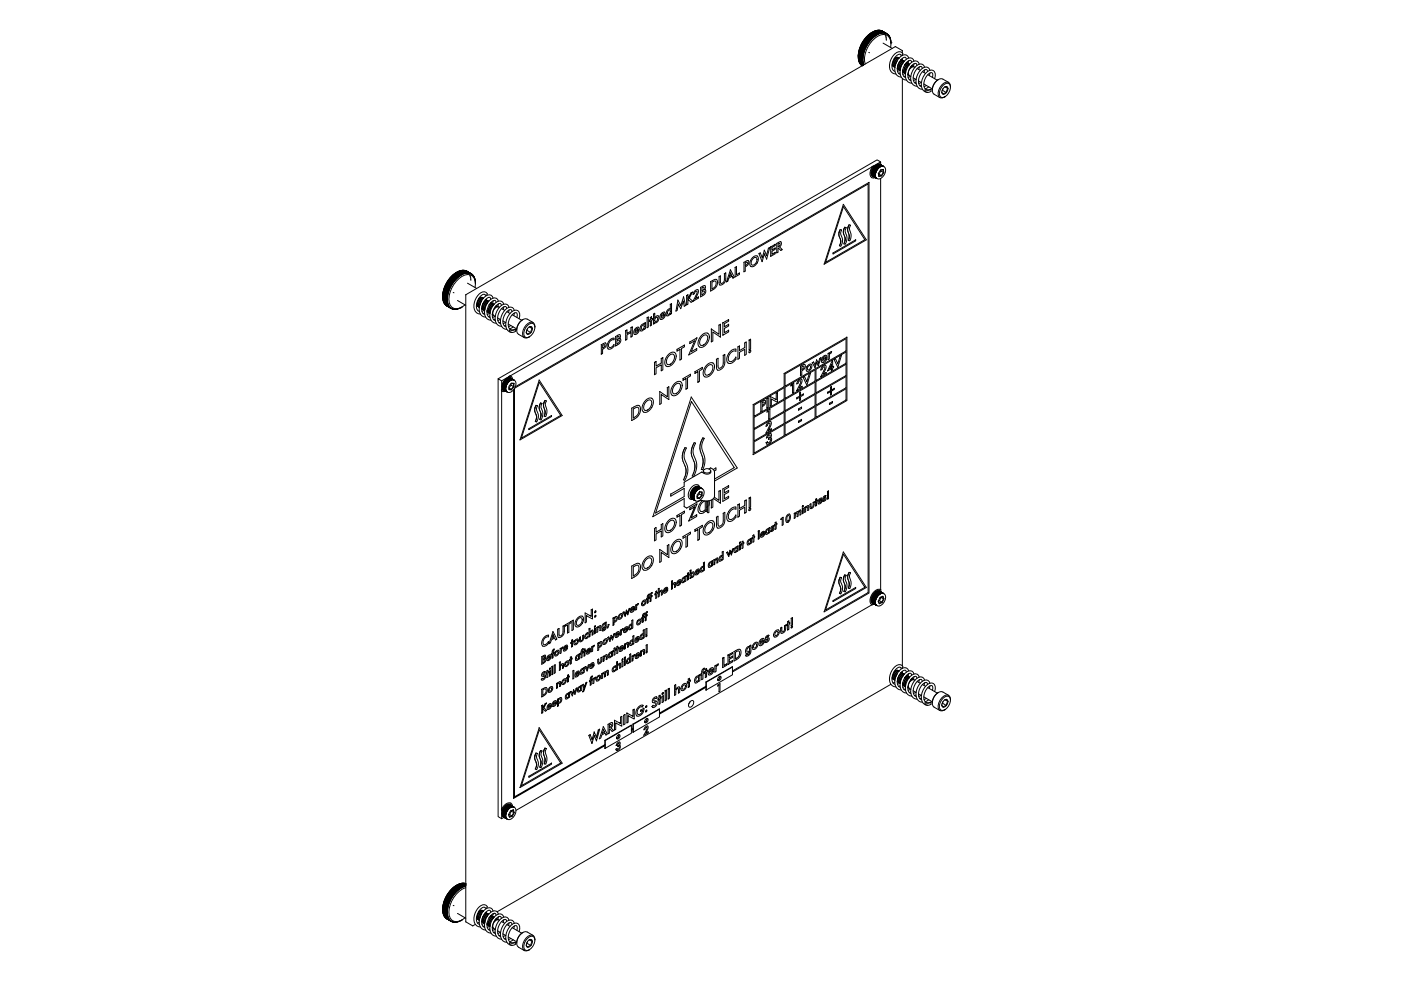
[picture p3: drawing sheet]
<svg xmlns="http://www.w3.org/2000/svg" width="420mm" height="297mm" viewBox="0 0 420 297" stroke-linecap="round" stroke-linejoin="round" font-family="sans-serif">
<!-- layer: Visible (ISO) -->
<g fill="none" stroke="#000" stroke-width=".3">
<path d="M257.4 16.8l1.4 .8M257.4 16.9l1.3 .8M257.4 16.7v.3l1.3 .8M257.4 16.7l1.3 .8M257.4 17.2l1.3 .7M257.4 17.2l1.3 .8M257.4 17.2v.2M257.4 16.6l1.4 .8M257.4 17.3l1.3 .9M257.4 16.5l1.3 .8M257.4 17.4l1.4 1M257.4 17.5l1.3 .8"/>
<path d="M257.4 16.3l1.4 .8M257.4 17.6l.1 .2M257.4 16.2l1.5 .8M257.4 17.7l1.4 .8M257.5 16.1l1.3 .8M257.5 17.8l1.3 .8M257.5 17.8v.2M257.5 17.9l1.3 .9M257.5 15.9l1.3 .7M257.5 15.8l1.4 .8M257.5 18v.2M257.5 15.7l1.3 .8"/>
<path d="M257.5 18.1l1.3 .8M257.5 15.6l1.4 .8M257.5 18.2l1.4 .7M257.5 18.2l.1 .1M257.6 18.3l1.3 .7M257.6 15.4l1.3 .8M257.6 18.3l1.3 .8M257.6 18.3l1.4 1M257.6 18.4l1.3 .8M257.6 15.2l1.4 .8M257.7 18.5v.1M257.7 18.6l1.3 .8"/>
<path d="M257.7 15l1.3 .7M257.7 14.9l1.4 .8M257.7 18.7l.1 .1M257.7 14.8l1.4 .8M257.8 14.7l1.3 .8M257.8 18.8l1.2 .7M257.8 14.6l1.4 .9M257.8 18.8v.1M257.8 14.6l1.3 .8M257.8 18.9l1.1 .6M257.8 14.5l1.4 .8M257.9 14.4l1.4 .8"/>
<path d="M257.9 19l.9 .6M257.9 14.4l1.3 .7M257.9 14.3l1.4 .7M257.9 14.2l1.5 .8M258 19.1l.7 .5-.6-.3M258 14.1l1.3 .7M258.1 19.2v.1M258.1 13.8l1.3 .8M258.1 19.3l.6 .3M258.2 19.3v.1M258.2 13.6l1.3 .8M258.2 13.5l1.5 .8"/>
<path d="M258.3 19.4l.3 .3M258.3 13.5l1.3 .7M258.3 13.4l1.4 .7M258.4 19.6l.2 .1zM258.4 13.1l1.4 .8M258.5 13.1l1.4 .8M258.6 19.7h.1M258.5 13l1.3 .8M258.6 12.9l1.3 .8M258.6 12.8l1.4 .9M258.6 12.8l1.4 .8M258.7 12.7l1.3 .8"/>
<path d="M258.7 12.6l1.4 .9M258.7 17.2l-1.3-.8 1.4 .8M258.8 12.6l1.3 .7M258.8 16.7l-1.3-.7 1.4 .8M258.8 12.5l1.3 .8M258.8 12.4l1.5 .9M258.9 16.3l-1.3-.8 1.4 .9M258.9 12.4l1.3 .7M258.9 16.1l-1.3-.8 1.4 .8M259 12.3l1.3 .7M259 12.2l1.4 .8M259 15.8l-1.3-.7 1.4 .8"/>
<path d="M259 12.2l1.4 .7M259.1 12l1.4 .8M259.2 12l1.3 .7M259.3 11.8l1.4 .7M259.4 11.7l1.3 .7M259.4 14.7l-1.3-.8 1.4 .9M259.4 11.6l1.4 .8M259.5 11.6l1.3 .7M259.5 14.5l-1.3-.8 1.4 .9M259.5 11.5l1.4 .7M259.6 11.4l1.4 .9M259.6 11.4l1.4 .7"/>
<path d="M259.7 11.3l1.4 .8M259.7 14l-1.3-.8 1.4 .9M259.8 11.2l1.3 .8M259.9 11.1l1.4 .8M260 11l1.3 .8M260 10.9l1.5 .8M260.1 10.8l1.3 .8M260.2 10.8l1.3 .7M260.2 10.7l1.4 .9M260.3 10.7l1.3 .7M260.4 10.6l1.4 .8M260.5 10.5l1.3 .8"/>
<path d="M260.5 10.4l1.5 .9M260.5 15.7l.3 .1M260.6 12.6l-1.3-.8 1.4 .8M260.6 10.4l1.4 .7M260.8 10.2l1.3 .8M260.9 10.2l1.4 .8M261 10.1l1.3 .7M261 10l1.4 .8M261.1 10l1.4 .8M261.1 9.9l1.4 .8M261.3 9.8l1.4 .8M261.4 9.8a8.8 8.8 0 0 0-4 6.9"/>
<path d="M261.4 9.8l1.3 .7M261.4 9.8l1.4 .8M261.5 9.7l1.3 .8M261.6 9.7l-1.6 1.2-1.5 2.2-.9 2.2-.2 1.9M261.6 9.7l1.3 .7M261.6 9.7l-.2 .1M261.7 9.6l1.3 .8M261.8 9.6l1.3 .7M261.9 9.5l1.3 .8M261.9 9.5l-.3 .2M261.9 9.5l1.4 .7M262 11.1l-1.3-.8 1.4 .8"/>
<path d="M262 9.4l1.4 .8M262.1 9.4l-.2 .1M262.1 9.4l1.3 .8M262.2 9.3l1.3 .8M262.3 9.3l-.2 .1M262.3 9.3l1.3 .8M262.3 9.3l1.5 .7M262.4 9.3l1.3 .7M262.5 10.7l-1.3-.8 1.5 .8M262.6 9.2l1.4 .8M262.7 9.2l1.4 .7M262.8 9.2l-.3 .1"/>
<path d="M262.8 9.2l1.3 .7M262.9 9.1l1.3 .8M263 9.1l-.2 .1M263 9.1l1.3 .8M263.1 9.1l1.4 .8M263.2 9.1l1.4 .7M263.3 9.1h-.3M263.3 9.1l1.3 .7M263.4 9.1l1.3 .7M263.5 9.1h-.2M263.5 9.1l1.4 .7M263.5 9.1l1.5 .7"/>
<path d="M263.7 9.1l1.6 .8M263.9 9.1h-.1M264 9.1h.1M264 9.1l1.5 .8M264.1 9.2l1.9 .9M264.3 9.2l1.4 .8M264.4 9.2l1.4 .8M264.6 9.3h.1M264.8 12.9l2.8 1.6M265.4 10.4h.2M265.5 10.6h.1M265.6 10.7h.1"/>
<path d="M265.6 10.9h.1M265.7 11l.1 .1M265.7 11.2l.1 .1M265.7 11.4l.1 .1M265.7 11.6h.2M265.8 11.8h.1M265.8 12h.1M266.1 10.2h.1M266.2 10.3h.1M266.3 10.4h.1M266.4 10.5h.1M266.5 10.6h.1"/>
<path d="M266.6 10.7l.1 .1M266.7 10.9h.1M266.8 11h.1M266.9 11.2h.1M266.9 11.3h.1M267 11.5h.1M267 11.7h.1M267.1 11.8h.1M267.1 14.2a3.3 3.3 0 0 0-1.4-3.8 5 5 0 0 0-4.9 2.7 7.2 7.2 0 0 0-1.3 6.1M267.1 12h.1M267.1 12.2h.1M267.2 12.4h.1"/>
<path d="M267.2 12.6h.1M267.2 12.9l-.4-1.8-1-1.1-1.6-.1-1.5 .6-1.8 1.7-1.6 2.6-.6 2.5 .1 1.3 .3 .8-1.4-.8M267.2 12.8h.1M267.2 12.9v.3M267.5 19.5l.5 .4-.2-.1M269 18.3l-.5 1.2zM269.1 18.2l-.6 1.4M269.2 17.2h.1M269.4 17.3l-.4-.2-.9 .5M269.4 17.3a1.77 1.77 0 0 0-1.3 2.7M269.4 17.3a1.74 1.74 0 0 0-1.3 2.7M269.4 17.3h.1"/>
<path d="M269.5 17.3a1.69 1.69 0 0 0-1.3 2.7l.1 .1M269.5 17.3l.1 .2a1.9 1.9 0 0 0-1.2 2.6 1.93 1.93 0 0 1 1.2-2.6M270.2 17.9l.4 .1M270.3 17.8v.1M270.5 18h.1M270.6 18l.1 .1M270.6 15.9v-.8l-2.1-1.1-128.8 74.4v187.9l2.1 1.2M270.6 16.5v.1M270.6 17.5v.5M270.9 18.8a2.28 2.28 0 0 0-.9 2M270.9 18.8a2.31 2.31 0 0 0-.9 2M270.9 18.2a1.76 1.76 0 0 0-1.3 2.6"/>
<path d="M270.9 18.7a2.27 2.27 0 0 0-.9 2.1M270.9 18.2a1.73 1.73 0 0 0-1.3 2.7M270.9 18.2h.1M271.1 18.3l-.2-.1a1.68 1.68 0 0 0-1.2 2.7l.1 .1M271.8 17.8l-.3-.6a3.6 3.6 0 0 0-2.1 4.7l.6 .4M272 18.8h-.2l.4 .2M272 18.8h.1M272.4 19h-.5l-.6 .4M272.4 19h-.5l-.6 .5M272.4 19h.1M272.5 17.4a1.48 1.48 0 0 0-1.3-1 1.48 1.48 0 0 0-1.4 .9 4.1 4.1 0 0 0-.7 5.4l1.2 .4M272.5 18.2l-.1 .8"/>
<path d="M272.6 19.2l-.2-.1a.95 .95 0 0 0-1.1 .4M272.6 19.4a2.08 2.08 0 0 0-1 2.5 2.13 2.13 0 0 1 1-2.4M272.7 19.2a1.77 1.77 0 0 0-1.3 2.7M272.8 19.2a1.73 1.73 0 0 0-1.3 2.7M272.8 19.2h.1M272.8 19.3a1.71 1.71 0 0 0-1.3 2.7M273.4 18.7l-.3-.6a3.5 3.5 0 0 0-1.9 5l.4 .1M273.5 19.7l.2 .1M273.5 19.7h.1M273.9 19.9l-.7 .1M273.9 19.9l-.8 .1M273.9 19.9h.1"/>
<path d="M273.9 19.9l.2 .1M274.1 18.3a1.47 1.47 0 0 0-1.3-1 1.47 1.47 0 0 0-1.4 .9 4.1 4.1 0 0 0-.7 5.4l1.2 .4M274.1 19.1l-.2 .8M275 19.6l-.3-.6a3.5 3.5 0 0 0-1.9 5l.4 .2M275.7 19.2a1.48 1.48 0 0 0-1.3-1 1.48 1.48 0 0 0-1.5 .9 4.1 4.1 0 0 0-.6 5.4l1.2 .4M268.1 20h.1M268.4 21.4a2.25 2.25 0 0 1-.5-3.2 2.12 2.12 0 0 1 2.1-1.9l.4 .3 .4-.4a1.33 1.33 0 0 0-1.2-.8 1.33 1.33 0 0 0-1.2 .7 4.6 4.6 0 0 0-1.2 5.3l.4 .4 1.1 .4M269.1 20.5l.1 .2M269.1 20.5l.3 .2M269.1 20.5l.1 .1M269.2 20.7h.1M269.6 20.9h.1"/>
<path d="M269.9 21.9l-.4 .1M270 21.1a1.8 1.8 0 0 1 1.2-2.8 1.82 1.82 0 0 0-1.3 2.7l-.7 .4M270.6 23.5v176.1M270.7 21.5h.1M270.7 21.1l.3 .6M270.7 21l.4 .8zM270.8 21.5l.1 .1M271.1 21.7h.1M271.1 21.8h.2M271.5 21.9h.1M271.5 22l-.8 .3M271.5 22h.1"/>
<path d="M271.5 22.8l-.4 .2M272.3 22.4v-.2l.3 .4M273.1 22.9l-.8 .3M273.1 23.7l-.4 .2M273.3 20.3l-.6 .4M273.9 23.3l.8 .5M274.4 20.2a1.58 1.58 0 0 0-1.7 .7 1.58 1.58 0 0 0 .1 1.8l.3 .2M274.7 23.8l-.8 .3M274.7 24.6l-.4 .2M275.1 20.6l.9 .5M275.4 24.2l.9 .6M275.7 20l-.2 .8"/>
<path d="M276.2 24.7l-.7 .3M276.3 25.5l-.4 .2M276.6 20.5l-.4-.6a3.4 3.4 0 0 0-1.8 5l.4 .2M276.6 21.5l1 .5M277 25.2l2.6 1.4M277.3 20.2a1.48 1.48 0 0 0-1.3-1.1 1.48 1.48 0 0 0-1.5 .9 4.1 4.1 0 0 0-.6 5.4l1.2 .5M277.3 20.9l-.2 .9M277.8 25.6l-.7 .4M278.2 21.4l-.4-.6a3.5 3.5 0 0 0-1.8 5l.4 .2M278.2 22.4l2.9 1.6M278.5 26l-1 .6M278.9 21.1a1.47 1.47 0 0 0-1.3-1 1.47 1.47 0 0 0-1.5 .8 4.1 4.1 0 0 0-.6 5.5l1.1 .4"/>
<path d="M278.9 21.9l-.2 .8M279.6 23.2l.2-.6-.2-.8a2.34 2.34 0 0 0-2.3 2.2 2.26 2.26 0 0 0 .6 2.9l1.3-.1v.6a1.02 1.02 0 0 1-1.1 .3 1.02 1.02 0 0 1-.7-.8l1 .2 .8-.3M280.3 23.6a1.89 1.89 0 0 0-.5-2.5 2.62 2.62 0 0 0-2.9 2 3.2 3.2 0 0 0 .6 4.5l.7 .1M281.4 23.8l-.1 .1a3.7 3.7 0 0 0-1.7 3.1M282.5 27.6l.4 .7 .9-.6M282.6 27.1l1.2 .6M282.8 25.6a1.3 1.3 0 0 1 2-.3 2.95 2.95 0 0 1-2.5 3.9 2.43 2.43 0 0 1 .5-3.6zM282.8 26.5l-.3 .6M282.9 26.4a.78 .78 0 0 1 1.3-.2 1.53 1.53 0 0 1-1.5 2l-.2-.6zM283.3 26.1l.5-.2 .5 .7M283.4 26l.9 .6M284.3 26.6l-.5 1.1"/>
<path d="M284.5 24.7l-1.8-1a2.71 2.71 0 0 0-2.9 2.3 1.89 1.89 0 0 0 .3 2.2l1.8 1.1M285 26.1a1.21 1.21 0 0 0-.5-1.4 1.21 1.21 0 0 0-1.5 .3 3.4 3.4 0 0 0-1.4 4 1.32 1.32 0 0 0 1.8 0M260.6 54.6v.1M261.4 51.9a.72 .72 0 0 0 0 .9 .72 .72 0 0 0 .8 .2M261.4 53.2v.1M261.4 50l.6-.2zM261.5 52l1 .7zM261.5 51.9l1 .7zM261.5 51.8l1 .7zM261.5 52.1l1 .7zM261.5 51.8l1 .5M261.5 51.7l1 .6z"/>
<path d="M261.5 52.2l1 .5M261.5 52.2l1 .7zM261.5 51.7l1 .5M261.5 50.1a2.53 2.53 0 0 0 0 3.2l1-.1M261.5 51.6l1 .6zM261.5 51.8l1 .6M261.5 52.1l1 .4M261.5 52.3l1 .5M261.5 52.3l1.1 .7zM261.5 51.5l1.1 .6M261.5 51.7v.1M261.6 52.2l.9 .4"/>
<path d="M261.6 51.5l1 .6zM261.6 52.4l1 .5M261.6 51.6h.1M261.6 52.2v.1M261.6 52.4l1 .6zM261.6 51.4l1 .6M261.6 52.3h.1M261.6 51.4l1 .6zM261.6 52.5l1 .5M261.6 52.5l1 .6zM261.6 51.3l1 .6M261.6 51.4v.1"/>
<path d="M261.6 52.4h.1M261.6 51.2l1 .7zM261.6 52.6l1.1 .6zM261.6 51.2v.1M261.6 52.5h.1M261.7 51.1l.9 .7zM261.7 52.6l1 .7zM261.7 51.1l1 .5M261.7 51.1l.9 .7M261.7 52.6h.1M261.7 51l1 .6zM261.7 52.7h.1"/>
<path d="M261.7 52.7l1.1 .6zM261.7 50.9l1 .6M261.7 51v.1M261.8 50.9l.9 .6zM261.8 52.7h.1M261.8 52.8l1 .6zM261.8 50.8l1 .6M261.8 50.8l1 .6zM261.8 52.8h.1M261.8 52.8l1.1 .6zM261.8 50.7l1 .6M261.9 50.6l.9 .7z"/>
<path d="M261.9 52.8h.1M261.9 50.7l-.2 .3M261.9 52.9l1 .6zM261.9 50.5l1 .7zM262 50.4l1 .7zM262 50.4h.1M262 49.8l-.7 1.3-.1 .6 .2-.1M262 50.4l1.1 .5M262.1 50.3l.9 .7zM262.1 50.3l1 .5M262.1 50.2l1 .6zM262.1 50.2h.1"/>
<path d="M262.2 50.1l1 .6zM262.2 50.1l1 .6M262.2 49.8l.9-.6h.5l1.7 .9a2.52 2.52 0 0 1-2 3.5l-1.8-1.2a2.42 2.42 0 0 1 .7-2.6zM262.3 50.1l1 .5M262.3 50l1 .6zM262.3 50l1.1 .5M262.4 49.9l1 .6zM262.4 49.9h.1M262.4 49.9l1.1 .5M262.5 49.8l1 .6zM262.5 49.8h.1M262.5 49.8l1.1 .5z"/>
<path d="M262.5 49.8l1 .5M262.6 49.8l1 .5M262.6 49.7l1 .5zM262.6 49.7h.1M262.7 49.6l1 .6zM262.7 49.6l1 .6M262.8 49.6l1 .5zM262.8 49.6l1 .5M262.8 49.5v.1M262.8 49.5l1.1 .5zM262.9 49.5l1 .6M262.9 49.5h.1"/>
<path d="M262.9 49.4l1.1 .6zM263 49.5l1 .5M263 51l-1-.5 .9 .7M263 49.4h.1M263 49.4l1.1 .5zM263.1 49.4l1 .6M263.1 49.3l1.1 .6zM263.2 49.4l.9 .5M263.2 49.3v.1M263.2 49.3l1.1 .6zM263.3 49.3l.9 .6M263.3 49.3l1.1 .5z"/>
<path d="M263.3 49.3l1 .6M263.4 49.3h.1M263.4 49.3l1.1 .5zM263.4 52l.2 .9M263.4 49.3l1 .5M263.4 49.2v.1M263.5 52.2l.8 .4-.7 .1M263.5 49.2l1 .6zM263.5 49.2v.1M263.6 49.2l1 .6zM263.6 49.2v.1M263.6 49.2l1.1 .6z"/>
<path d="M263.7 49.2h.1M263.7 49.2l1.1 .6zM263.8 49.2v.1M263.8 49.2l1.1 .6zM263.8 49.3h.1M263.9 49.3l1 .6zM263.9 49.3h.1M263.9 49.3l1.1 .6zM264 49.3h.1M264.1 50.9l.8-.1 .2 .9-.7 1-.8 .2-.2-.9zM264.1 49.4v-.9l-113.7 65.7v131.2M264.1 48.5l-1.1-.6-113.6 65.6"/>
<path d="M264.1 53.5v123.2M264.1 51l.1 .3M264.8 50.9l-.8 .1M264.9 50.8v.9l-.7-.4-.6 .9M265.1 51.7l-.8 .9 .1 .1M220.8 79.9l-.4 .2M220.9 79.9v2.5l.8-.6M223.1 78.6v2.9M223.1 78.6l1.2-.5a1.3 1.3 0 0 1-.8 1.9v1.3l-.4 .1M223.5 78.8l.6-.2 .1 .2-.1 .4-.6 .4zM224.3 78.1h.1M225.2 79.9h.1"/>
<path d="M225.6 77.2l1-.5h.5a2.12 2.12 0 0 1-1.9 3.2 1.81 1.81 0 0 1 .4-2.7zM225.8 77.5l.3-.2 .7-.1a1.48 1.48 0 0 1-1.3 2.2 1.32 1.32 0 0 1 .3-1.9zM227 76.7h.1M227.6 76l1 2.4M228 75.8l.6 1.5 .1-.5M228 75.8l-.4 .2M229.9 77.7l-.7-1.7-.7 2.4M230.4 74.4l-.5 2.2-.7-1.6-.5 1.8M230.8 74.1l-.3 .3M230.9 74.2l-1 3.4M231.1 76.8h.1M231.1 74h.1"/>
<path d="M231.1 74l1.4-.8v.4l-1 .6v.7l1-.6v.4l-1 .6v.9l1-.6v.5l-1.4 .7zM232.4 75.6h.1M232.4 74.3h.1M232.4 73.2h.1M232.9 72.9v.1M232.9 75.8h.1M232.9 73l1-.5 .4 .1v.7l-.5 .7 .8 .8-.4 .3-.8-.8-.1 1.3-.4 .2zM233.3 73.1l.5-.2 .1 .3-.1 .4-.5 .3zM234.1 72.4l.1 .1M234.1 75l.1 .1M249.8 75.8v.3M251.5 70l.1 .5"/>
<path d="M251.5 70.4l.1 .3M251.6 69.8v.3M251.6 70.6l.1 .3M251.6 69.6v.3M251.6 70.9l.2 .2M251.7 69.5v.1M251.7 69.4v.1M251.7 71.1l.3 .6M251.7 69.2v.2M251.8 69.1v.2M251.8 73.4v.3M251.9 69l-.1 .1"/>
<path d="M251.9 68.8l.5 .2-.3 1a3.8 3.8 0 0 1 .1 3.9l-.5-.3M251.9 73.1v.3M252 71.6l.1 .4M252 68.8l-.1 .2M252 72.9v.3M252.1 71.9v.2M252.1 72.7v.2M252.1 72.1v.1M252.1 72.6v.1M252.1 72.5v.1M252.1 72.2l.1 .1M252.1 72.4v.1"/>
<path d="M252.1 72.3l.1 .1M252.9 69.5v.2M252.9 69.7l.1 .2M252.9 61.2l-5.7 18M252.9 69.3v.2M252.9 69.9l.1 .2M252.9 69.1v.2M252.9 61.3l6.9 10.6-12.7 7.3M252.9 69l.1 .1M253 61.9l6.4 9.9-11.8 6.9zM253 70.1l.1 .3M253 68.9v.1"/>
<path d="M253.1 70.3l.1 .4M253.1 68.6l-.1 .3M253.1 68.5v.2M253.2 68.4v.1M253.2 70.7l.1 .2M253.3 72.5l-.2 .6M253.3 70.9l.1 .3M253.3 72.3v.2M253.4 71.1v.2M253.4 72.1v.2M253.4 71.3l.1 .1M253.4 71.9v.3"/>
<path d="M253.4 71.4l.1 .1M253.4 71.8l.1 .2M253.4 71.5l.1 .1M253.4 71.7l.1 .1M253.4 71.6l.1 .1M253.7 68.2l-.4-.1-.1 .3M253.8 68.3a2.06 2.06 0 0 0 .1 2.4l.1 .9-.3 1.3-.2 .3-.5-.1M254.2 68.8v.2M254.2 68.9v.3M254.2 68.5v.3M254.2 69.1l.1 .3M254.2 68.3v.3"/>
<path d="M254.2 69.4l.2 .2M254.2 68.2l.1 .2M254.3 68v.3M254.3 69.6l.2 .4M254.4 67.9v.1M254.4 67.8v.1M254.5 70l.1 .2M254.5 67.6v.2M254.5 71.8l-.1 .3M254.5 70.2l.2 .2M254.5 67.5v.2M254.6 71.6l-.1 .2"/>
<path d="M254.6 70.4l.1 .2M254.6 71.3v.3M254.6 67.3l.4 .2M254.6 70.5l.1 .2M254.6 71.2l.1 .2M254.6 70.7l.1 .2M254.7 71.1v.1M254.7 70.9v.2M254.7 67.4l-.1 .1M255.1 67.5l-.1 .2a2.13 2.13 0 0 0 .2 2.3l-.2 1.8-.1 .4-.5-.1M256.6 71.9l-6.7 3.9M256.6 71.9v.3l-6.7 3.9"/>
<path d="M132.8 89l1.3 .7M132.8 89v.2l1.3 .7M132.8 88.7l1.3 .8M132.8 88.8l1.4 .8M132.8 89.1l1.3 .8M132.8 89.2v.2M132.8 88.6l1.4 .8M132.8 89.3l1.3 .8M132.8 88.5l1.3 .7M132.8 89.4l1.3 .7M132.8 89.4v.2M132.8 88.4l1.4 .8"/>
<path d="M132.8 89.5l1.3 .8M132.8 88.3l1.3 .7M132.8 89.6l1.3 .7M132.8 89.6v.2M132.8 89.7l1.3 .8M132.8 88l1.3 .8M132.8 89.8l1.3 .7M132.8 87.9l1.5 .9M132.8 89.8l.1 .1M132.8 89.9l1.4 .7M132.9 87.8l1.3 .8M132.9 89.9l1.3 .8"/>
<path d="M132.9 87.7l1.4 .8M132.9 89.9v.2M132.9 90l1.3 .8M132.9 87.6l1.3 .8M132.9 90.1l1.3 .8M132.9 90.1l.1 .2M132.9 87.5l1.4 .8M132.9 90.2l1.4 .9M133 87.4l1.3 .7M133 87.3l1.4 .8M133 90.3v.1M133 90.4l1.3 .8"/>
<path d="M133 87.1l1.3 .8M133 87l1.5 .9M133 90.5l.1 .1M133 90.5l1.4 .8M133.1 86.9l1.3 .8M133.1 90.6l1.3 .8M133.1 90.6v.2M133.1 90.7l1.4 .8M133.1 86.7l1.4 .8M133.2 86.6l1.4 .8M133.2 90.8l1.4 .9M133.2 90.8l1.3 .8"/>
<path d="M133.2 86.5l1.3 .7M133.2 86.4l1.5 .8M133.3 90.9v.1M133.3 86.3l1.3 .8M133.3 86.2l1.3 .8M133.3 91l1.4 .9M133.3 86.1l1.5 .9M133.4 86.1l1.3 .8M133.4 86l1.3 .8M133.4 85.9l1.4 .8M133.4 91.2l.1 .1M133.5 85.9l1.3 .7"/>
<path d="M133.5 91.2l1.4 .9M133.5 85.8l1.3 .7M133.5 91.3l1.3 .7M133.5 85.7l1.4 .8M133.5 91.3l1.6 1M133.6 85.6l1.3 .8M133.6 85.5l1.3 .8M133.6 85.5l1.4 .8M133.6 91.4l.1 .1M133.7 85.4l1.3 .8M133.7 85.3l1.3 .8M133.7 85.2l1.5 .9"/>
<path d="M133.8 91.5v.1M133.8 85.2l1.3 .8M133.8 85.1l1.3 .8M133.8 85l1.5 .8M133.9 91.6h.1M133.9 85l1.3 .7M133.9 91.6l1.4 .8M133.9 84.9l1.4 .7M134 84.8l1.4 .8M134 91.7h.1M134 84.7l1.3 .8M134 91.7l1.3 .8"/>
<path d="M134.1 84.7l1.3 .7M134.1 84.6l1.4 .8M134.1 84.5l1.4 .8M134.1 88.9l-1.3-.8 1.4 .9M134.2 84.4l1.3 .8M134.2 84.4l1.4 .8M134.3 84.3l1.3 .8M134.3 84.2l1.4 .8M134.3 84.2l1.5 .8M134.4 84.1l1.3 .8M134.4 87.5l-1.3-.7 1.4 .8M134.5 84l1.3 .8"/>
<path d="M134.5 84l1.4 .8M134.6 83.9l1.3 .8M134.6 83.8l1.3 .8M134.6 83.8l1.5 .8M134.7 83.7l1.3 .8M134.8 83.6l1.4 .8M134.8 83.5l1.4 .8M134.9 83.4l1.5 .8M135 83.3l1.3 .8M135.2 83.1l1.3 .8M135.2 83.1l1.4 .7M135.2 83l1.5 .9"/>
<path d="M135.3 83l1.4 .7M135.4 82.9l1.3 .8M135.4 92.5h.1M135.4 82.9l1.4 .8M135.5 82.8l1.3 .8M135.5 92.5l.1 .1M135.7 82.6l1.3 .8M135.7 92.6h.1M135.8 82.5l1.4 .7M135.8 92.6l.1 .1M135.9 87.7l.2 .1M136 92.7h.1"/>
<path d="M136 82.3l1.3 .8M136.1 82.3l1.4 .8M136.1 92.7h.1M136.2 82.2l1.3 .7M136.2 82.1l1.5 .8M136.3 92.7h.1M136.3 82l1.4 .8M136.4 84l-1.3-.8 1.4 .8M136.4 82l1.5 .8M136.5 92.7h.1M136.5 81.9l1.3 .8M136.6 81.8l1.4 .9"/>
<path d="M136.6 92.7h.1M136.7 81.8l1.3 .7M136.7 81.7a8.7 8.7 0 0 0-3.9 7.2l1.3 .8M136.8 81.7l1.4 .9M136.8 92.7h.1M136.9 81.7l1.3 .7M136.9 83.5l-1.3-.8 1.4 .8M136.9 81.6l-1.7 1.4-1.1 1.6-1 2.2-.3 2.2M136.9 81.6l1.4 .8M136.9 81.6l-.2 .1M137 92.7h.1M137.1 81.6l1.3 .7"/>
<path d="M137.1 83.3l-1.4-.8 1.5 .9M137.1 81.5l1.4 .8M137.1 92.6h.1M137.2 90.1l2.5 1.4M137.2 83.2l-1.3-.8 1.4 .8M137.2 81.5l1.4 .7M137.3 81.4l-.4 .2M137.3 81.4l1.3 .8M137.3 92.6h.1M137.4 81.4l1.3 .7M137.5 81.3l-.2 .1M137.5 81.3l1.3 .8"/>
<path d="M137.5 92.5h.1M137.6 81.3l1.3 .8M137.7 81.3l-.2 .1M137.7 81.3l1.3 .7M137.7 92.5h.1M137.7 81.3l1.5 .7M137.8 81.2l1.3 .8M137.8 92.4h.1M137.9 81.2l1.4 .7M138 81.2h-.2M138 81.2l1.3 .7M138 92.3h.1"/>
<path d="M138.1 81.1l1.3 .8M138.2 81.1l-.2 .1M138.2 81.1l1.3 .8M138.2 81.1l1.5 .7M138.2 92.2h.1M138.3 81.1l1.3 .7M138.4 81l1.4 .8M138.5 81l-.1 .1M138.5 81l1.3 .8M138.6 81l1.3 .8M138.7 81l-.2 .1M138.7 81l1.3 .8"/>
<path d="M138.7 81h.5l1.4 .8M138.8 81l1.4 .8M138.9 81l1.4 .8M139.1 81l1.3 .8M139.2 81l1.6 .8M139.4 81.1h.1M139.5 91.4l-.9 .6M139.6 81.1l1.6 .9M139.7 81.1v.1M139.8 81.2h.1M139.9 81.3h.1M139.9 81.3l1.4 .7"/>
<path d="M140 81.3l1.4 .8M140.2 84.9l2.7 1.6M140.8 82.4h.1M140.9 82.5h.1M140.9 82.7h.2M141 82.8l.1 .1M141 83h.1M141.1 83.2h.1M141.1 83.4h.1M141.1 83.6h.1M141.1 83.7l.1 .1M141.1 83.9l.1 .1"/>
<path d="M141.5 82.1v.1M141.6 82.2v.1M141.7 82.3v.1M141.8 82.5h.1M141.9 82.6h.1M142 82.7h.1M142.1 82.8v.1M142.2 83h.1M142.2 83.1h.1M142.3 83.3h.1M142.4 83.5h.1M142.4 83.6h.1"/>
<path d="M142.5 83.8h.1M142.5 86.2a3.3 3.3 0 0 0-1.4-3.8 5 5 0 0 0-5 2.9 6.6 6.6 0 0 0-1.1 6.2 2.34 2.34 0 0 0 3.6 .5M142.5 84h.1M142.5 84.2h.1M142.5 84.4h.1M142.6 84.6h.1M142.6 84.8h.1M142.6 84.8l-.2-1.3-.6-1-.8-.6-1.2-.1-1.1 .3-1.3 .9-1.1 1.1-1 1.5-.8 1.6-.4 1.6v1.5l.4 1.2 .6 .8 1 .4 1.1-.1 1.4-.6M142.6 84.8v.3M142.9 91.4l.4 .4h-.2M143.5 92h.1M143.8 93.4a2.24 2.24 0 0 1-.6-3.3 2.12 2.12 0 0 1 2.2-1.8l.4 .2 .3-.3a1.34 1.34 0 0 0-1.1-.8 1.34 1.34 0 0 0-1.2 .7 4.6 4.6 0 0 0-1.3 5.2l.4 .5 1.2 .3"/>
<path d="M144.4 90.3l-.5 1.1M144.4 90.2l-.5 1.3M144.4 90.1l-.5 1.4M144.5 92.5l.1 .1M144.5 92.5l.3 .2M144.5 89.1l.1 .1M144.6 92.6h.1M144.7 89.2h-.7l-.5 .3M144.8 89.2a1.76 1.76 0 0 0-1.4 2.7M144.8 89.3a1.69 1.69 0 0 0-1.3 2.7l.2 .1a1.92 1.92 0 0 1 1.2-2.7M145 89.4l-.2-.1a1.74 1.74 0 0 0-1.3 2.7M145 92.8h.1"/>
<path d="M145 92.9h.2M145.3 93l-.8 .3M145.3 93.8l-.4 .2M145.6 89.9h.3M145.6 89.8h.1M145.9 89.9h-.4h.5M145.9 89.9h.1M146 89.9l.1 .2M146 93.4l.1 .1M146.1 93.5h.1M146.1 93l.4 .7M146.1 92.9l.4 .8"/>
<path d="M146.1 93.5h.2M146.3 90.1a1.76 1.76 0 0 0-1.4 2.7M146.3 90.7a2.21 2.21 0 0 0-.9 2 2.29 2.29 0 0 1 .9-2M146.3 90.1a1.74 1.74 0 0 0-1.3 2.7M146.3 90.1l.2 .2M146.3 90.2a1.69 1.69 0 0 0-1.3 2.6M146.5 93.7h.1M146.5 93.7l.2 .1M146.6 90.3a1.79 1.79 0 0 0-1.3 2.7M146.8 93.9h.1M146.8 93.9l-.7 .3M146.9 93.9h.1"/>
<path d="M146.9 94.7l-.4 .2M146.9 93.8a2.14 2.14 0 0 1 1.1-2.4 2.07 2.07 0 0 0-1.1 2.4M147.2 89.7l-.4-.6a3.5 3.5 0 0 0-1.8 5l.4 .2M147.2 90.7l.4 .2M147.2 90.7l.2 .1M147.2 90.7h.2M147.4 90.8h.1M147.6 94.4h.2M147.7 94.2h.1M147.7 94.2v.1M147.7 94.2l.3 .3M147.7 91h-.5l-.5 .4"/>
<path d="M147.8 91h-.5l-.6 .5a.85 .85 0 0 1 1.2-.4M147.8 91h.1M147.9 89.4a1.48 1.48 0 0 0-1.3-1.1 1.48 1.48 0 0 0-1.5 .9 4.1 4.1 0 0 0-.6 5.4l1.1 .5M147.9 90.1l-.2 .9M148.1 91.2a1.76 1.76 0 0 0-1.3 2.7M148.1 91.2a1.74 1.74 0 0 0-1.3 2.7M148.1 91.2h.1M148.2 91.2a1.71 1.71 0 0 0-1.3 2.7M148.4 94.8l-.7 .4M148.5 95.7l-.4 .1M148.5 92l.8-.2zM148.6 92.2l-.5 .5"/>
<path d="M148.8 90.6l-.4-.6a3.4 3.4 0 0 0-1.8 5l.3 .2M148.8 91.6h.1M148.9 91.6h.1M148.9 91.6l.2 .2M149.2 91.8l-.7 .1M149.2 95.3l.9 .5M149.3 91.8h.1M149.3 91.9l.1 .1M149.5 90.3a1.48 1.48 0 0 0-1.3-1 1.48 1.48 0 0 0-1.5 .8 4.1 4.1 0 0 0-.6 5.5l1.1 .4M149.5 91.1l-.2 .8M149.8 92.1a1.58 1.58 0 0 0-1.8 .7 1.58 1.58 0 0 0 .2 1.9l.3 .2M150 95.7l-.7 .4"/>
<path d="M150.1 96.6l-.4 .2M150.4 91.6l-.4-.6a3.4 3.4 0 0 0-1.8 5l.3 .1M150.4 92.5l1 .5M150.8 96.2l.9 .5M151.1 91.2a1.47 1.47 0 0 0-1.4-1 1.47 1.47 0 0 0-1.4 .8 4.1 4.1 0 0 0-.6 5.5l1.1 .4M151.1 92l-.2 .8M151.6 96.7l-.7 .3M151.7 97.5l-.5 .2M152 92.5l-.4-.6a3.5 3.5 0 0 0-1.8 5l.3 .1M152 93.4l.9 .6M152.4 97.1l2.6 1.5M152.7 92.1a1.48 1.48 0 0 0-1.4-1 1.48 1.48 0 0 0-1.4 .9 4.1 4.1 0 0 0-.6 5.4l1.1 .4"/>
<path d="M152.7 92.9l-.2 .8M153.2 97.6l-.7 .3M153.5 93.4l-.3-.6a3.4 3.4 0 0 0-1.8 5l.3 .1M153.6 94.3l2.9 1.7M153.9 98l-1.1 .6M154.2 93a1.48 1.48 0 0 0-1.3-1 1.48 1.48 0 0 0-1.4 .9 4.1 4.1 0 0 0-.7 5.4l1.2 .4M154.3 93.8l-.2 .8M155 95.2l.1-.7-.2-.7a2.34 2.34 0 0 0-2.3 2.2 2.26 2.26 0 0 0 .7 2.9l1.3-.2v.7a1.03 1.03 0 0 1-1.1 .3 1.03 1.03 0 0 1-.7-.8l1 .1 .8-.3M155.7 95.5a1.9 1.9 0 0 0-.5-2.4 2.62 2.62 0 0 0-3 1.9 3.2 3.2 0 0 0 .7 4.5l.7 .1M156.8 95.8l-.2 .1a3.7 3.7 0 0 0-1.6 3.1M157.8 99.6l.5 .6 .9-.5M158 99l1.2 .7"/>
<path d="M158.2 97.6a1.31 1.31 0 0 1 2-.4 2.95 2.95 0 0 1-2.5 3.9 2.42 2.42 0 0 1 .5-3.5zM158.2 98.5l-.3 .6M158.3 98.4a.78 .78 0 0 1 1.3-.2 1.53 1.53 0 0 1-1.6 1.9l-.1-.9zM158.7 98l.5-.1 .5 .6M158.8 98l.9 .5M159.7 98.5l-.5 1.2M159.9 96.7l-1.8-1a2.71 2.71 0 0 0-2.9 2.2 1.89 1.89 0 0 0 .3 2.3l1.7 1M160.4 98.1a1.21 1.21 0 0 0-.5-1.4 1.21 1.21 0 0 0-1.5 .2 3.4 3.4 0 0 0-1.4 4.1 1.31 1.31 0 0 0 1.7 0M187.6 99.1h.1M187.6 99.1l.4-.2v1l1.2-.7v-1l.4-.2v2.8l-.4 .2v-1.3l-1.2 .7v1.3l-.4 .3zM188 98.9h.1M189.2 98.2h.1"/>
<path d="M189.2 99.2h.1M189.6 97.9v.1M191.3 98.7l-.9 .5a.52 .52 0 0 1 .3-.6 .52 .52 0 0 1 .6 .1M191.4 98.1h.1M191.6 99.1h-.2l-.5 .7-.4-.1-.1-.2 1.3-.7-.2-.7a1.44 1.44 0 0 0-1.2 2.1l.8-.2 .6-.8M192.1 99.2h.1M192.6 97.6l.4-.2a.77 .77 0 0 1 .1 .8 .77 .77 0 0 1-.7 .5v-.6zM193 97.1h.1M193.1 98.7l.1-.2a.87 .87 0 0 1-1.1 .7l-.1-1.1a.97 .97 0 0 1 1.2-.9v-.3l.4-.2v1.8l-.4 .2M193.1 96.9h.1M193.5 96.7h.1M194 95.2l.4-.2v3l-.4 .2"/>
<path d="M194.1 95.2v3M194.7 96.3l.3-.1v1.5M194.7 96l.1 .4M195.6 95.4l-.2 .2v-.7l-.4 .2v.7l-.2 .2M195.7 95.5v.3l-.3 .2v1.5l-.4 .1M195.9 94.1h.1M195.9 97.1h.1M196 94.1l.4-.2v1.5a.84 .84 0 0 1 1-.7 1.27 1.27 0 0 1-1 2v.2l-.4 .2zM196.3 93.9h.1M196.4 96.7h.1M196.6 95.3l.4-.2a.75 .75 0 0 1 .2 .8 .75 .75 0 0 1-.7 .5l-.1-.7zM197.3 94.6l.1 .1"/>
<path d="M198.1 95.7h.1M199.1 94.1l-.8 .6a.51 .51 0 0 1 .2-.6 .51 .51 0 0 1 .6 .1M199.1 94.6h.4M199.2 94.6l-.5 .7-.4-.1v-.2l1.2-.8-.2-.6a1.43 1.43 0 0 0-1.2 2.1l.9-.2 .5-.9M199.2 93.5l.1 .1M200 94.6v.1M200.4 93.1l.4-.2a.77 .77 0 0 1 .2 .8 .77 .77 0 0 1-.7 .5l-.1-.7zM200.9 92.5v.1M201 91.2h.1M201 94.2h.1M201 91.2l.4-.2v3l-.4 .2v-.2a.88 .88 0 0 1-1 .6l-.2-1a.98 .98 0 0 1 1.2-.9zM201.3 91h.1"/>
<path d="M203.3 89.9l-.6 3.3M203.3 90l.9 1.6v-.5M204.2 92.5l-.8-1.4-.3 1.9-.4 .2M204.9 90.4v-.2l-.8 2.3M204.9 90.4l.1 .2M205 88.9l-.7 2.3M205 89l.6 2.6-.4 .2-.3-1.3M205.9 91.4h.1M205.9 88.5v.1M205.9 88.6l.4-.3v1.2l.9-1.7 .5-.2-1 1.8 1.1 .9-.5 .3-1-.9v1.5l-.4 .2zM206.3 88.3h.1M207.1 87.8h.1"/>
<path d="M207.2 90.6h.1M207.6 87.5l.1 .1M207.8 90.3h.1M207.8 88.2h.1M208.4 87.2l.6-.4 .4 .2-.1 .9-.8 1.6 1-.5v.3l-1.7 1 1.3-2.7a.46 .46 0 0 0-.6-.2 .46 .46 0 0 0-.2 .6l-.4 .2zM209.2 86.8h.1M209.4 89h.1M210.1 88.9a1.74 1.74 0 0 0 1.5-2l-.4-.1 .4-.8-.3-.4-1.2 .5v2.9M210.5 86.3l.6-.2 .1 .2-.1 .4-.6 .4zM210.5 87.5l.5-.3a.63 .63 0 0 1 .2 .8 .63 .63 0 0 1-.7 .4zM211.3 85.6h.1M211.5 86.8h.1"/>
<path d="M212.2 99.9h.1M213.1 84.4l1.3-.7a1.14 1.14 0 0 1 .9 .9 1.14 1.14 0 0 1-.3 1.1l-.6 .7-1.3 .8M213.1 84.4v2.8M213.3 98.6h.1M213.3 98.6l2.3 1.6v-2.7l.5-.3v3.8l-2.3-1.5v2.7l-.5 .3zM213.5 84.6l1-.4a1.63 1.63 0 0 1-1 2.4zM214.8 83.7l.1 .1M215.6 97.4v.1M215.6 82.9v.1M215.6 83l.4-.3 .1 2.1 .3 .2 .2-.1 .6-.8 .1-2.1 .4-.2a3.3 3.3 0 0 1-.6 3.2l-.9 .5-.5-.3zM215.8 85.4h.1M216 82.7h.1"/>
<path d="M216 97.2h.1M216.7 96.8h.1M216.8 96.8l1.7-1v.5l-1.3 .7v.9l1.3-.7v.5l-1.3 .7v1.3l1.3-.7v.5l-1.7 1zM217.2 82h.1M217.6 81.8h.1M217.8 84.5h.1M218.5 99h.1M218.5 97.2h.1M218.5 95.8h.1M219 80.8l.1 .1M219.1 81.7l.3 .8-.7 .4zM219.1 80.9l1.1 2.2-.4 .3-.3-.6-.9 .6-.3 .9-.4 .2z"/>
<path d="M219.1 82h.1M219.4 82.5h.1M219.8 83.3v.1M220.5 80.2v2.8M221.8 81.8v.5l-1.4 .7M150.4 114.2l-1-.7v131.3l1 .6M150.5 116.7l.8 .3M150.5 117.2h1.2M150.5 116.7v.5M150.5 117.2l.1 .1M150.6 116l1.1 .7zM150.6 115.9l1.1 .7z"/>
<path d="M150.6 115.9l1.1 .5M150.6 116l1.1 .5M150.7 116.1l1 .7zM150.7 115.8l1 .7zM150.7 115.8l1 .5M150.7 116.1l1 .5M150.7 115.7l1 .6zM150.7 116.2l1 .5M150.7 116.2l1 .7zM150.7 115.7l1 .5M150.7 115.8v.2M150.7 116v.1"/>
<path d="M150.7 115.6l1 .6zM150.7 116.3l1 .5M150.7 116.3l1 .7zM150.7 115.7v.1M150.7 116.1v.1M150.7 115.5l1 .6zM150.7 116.4l1 .5M150.7 115.6v.1M150.7 116.2v.1M150.7 116.4l1 .6zM150.7 116.3h.1M150.7 115.4l1 .6z"/>
<path d="M150.7 116.5l1 .5M150.7 116.5l1.1 .6zM150.7 115.4h.1M150.8 116.4h.1M150.8 115.2l.9 .7zM150.8 116.6l1 .6zM150.8 115.3l1 .6M150.8 116.5h.1M150.8 115.1l1 .7zM150.8 116.6l1 .7zM150.8 116.6h.1M150.8 115.1l1 .7"/>
<path d="M150.8 115l1 .7zM150.9 116.7h-.1M150.9 116.7l1 .6zM150.9 115l.9 .6M150.9 114.9l1 .6zM150.9 116.7h.1M150.9 114.9l1 .6M150.9 116.8l1.1 .6zM150.9 114.8l1 .6zM151 116.8h-.1M151 114.8l.9 .6M151 116.8l1 .6z"/>
<path d="M151 114.7l1 .6zM151 116.8h.1M151 116.9l1.1 .6zM151.1 114.5l.9 .7zM151.1 116.9h.1M151.1 114.6h-.1M151.1 114.5l1 .5M151.1 114.4l1 .7zM151.1 114.4h.1M151.2 114.4l1 .5M151.2 114.3l1 .6zM151.2 114.3h.1"/>
<path d="M151.2 114.3l1.1 .5M151.3 114.2l1 .6zM151.3 114.2l1 .5M151.3 114.1l1.1 .6zM151.3 114.1h.1M151.4 114.1l1 .5M151.4 114l1 .6zM151.4 114h.1M151.5 114l1 .5M151.5 113.9l1 .6zM151.5 113.9h.1M151.6 113.8l1 .6z"/>
<path d="M151.6 113.8l1 .6M151.6 113.8l1.1 .5M151.7 113.7l1 .6zM151.7 113.7v.1M151.7 113.7l1.1 .5zM151.7 116l-1-.6 1 .7M151.7 113.7l1.1 .6M151.8 113.7h.1M151.8 113.6l1.1 .6zM151.8 113.7l1 .5M151.9 113.6h.1M151.9 113.6l1.1 .5z"/>
<path d="M151.9 113.6l1 .5M152 113.5v.1M152 113.5l1.1 .6zM152 115.2l-1-.6 1 .7M152 113.5l1 .6M152.1 113.4l1 .6zM152.1 113.5l1 .5M152.1 113.4h.1M152.2 113.4l1 .5zM152.2 113.4l1 .6M152.2 113.4h.1M152.3 113.3l1 .6z"/>
<path d="M152.4 113.3l1 .6zM152.4 113.3h.1M152.4 113.3l1.1 .5zM152.5 113.3l1 .6M152.5 113.3h.1M152.5 113.3l1.1 .5zM152.6 113.2l.9 .6M152.6 113.2l1.1 .6zM152.7 112.9l.7 .6M152.7 113.2v.1M152.7 113.2l1.1 .6zM152.8 113.2l1 .6z"/>
<path d="M152.8 113.2v.1M152.9 113.2l1 .6zM152.9 113.2v.1M152.9 113.2l1.1 .6zM153 113.3h.1M153 113.3l1.1 .6zM153 113.3l-.2-.1a2.55 2.55 0 0 0-2 3.5l.2 .1M153 113.3l1.5 .9a2.52 2.52 0 0 1-2 3.4l-1.5-.8M153.1 113.3h.1M153.1 113.3l1 .6zM153.1 112.7l.6 1M153.1 112.7l-.4 .2"/>
<path d="M153.2 112.7h.1M153.3 115v.5M153.3 114.9l.7 .1M153.4 113.9l-1.1-.5 1 .5M153.4 114.8l.7 .1v1l-.7 1-.8-.1v-1zM154.1 115.9l-.8 .8 .1 .2M154.1 114.9l-.1 1-.7-.4-.7 .8 .7 .4h-.7M154.3 116.5v122.4l27.2-15.7v.3l-27.5 15.8v-122.5M154.4 116.3l106-61.2v122.5l-40.7 23.5M154.6 115.9l106-61.2v123.1l-40.9 23.6M161.7 113.9l-5.7 18M161.7 113.9l6.9 10.7-12.7 7.2"/>
<path d="M180.3 103.3h.1M180.3 106.1v.1M180.3 103.3l1.3-.5a1.29 1.29 0 0 1-.9 1.9v1.3l-.4 .2zM180.7 103.5l.6-.2 .1 .2-.7 .8zM181.6 102.8h.1M182.4 104.6h.1M184.1 101.3v.5a1.55 1.55 0 0 0-1.4 2.3 1.28 1.28 0 0 0 1.4-.8M184.1 101.4a2.21 2.21 0 0 0-1.7 3.2 1.3 1.3 0 0 0 1.7-1.4M184.6 103.7h.1M184.6 100.8v.1M184.6 100.9l1.2-.6 .3 .5-.4 .8 .2-.1a1.16 1.16 0 0 1-.7 1.8l-.6 .4zM185 101l.6-.2 .1 .3-.1 .3-.6 .4z"/>
<path d="M185 102.2l.5-.3a.58 .58 0 0 1 .2 .7 .58 .58 0 0 1-.5 .4l-.2 .1zM185.8 100.3h.1M186 101.5v.1M187.6 101.9v.1M189.2 101h.1M190.2 100.2h.1M195.4 119.4h.1M196.2 112.3h.1M196.2 108.6h.1M196.3 108.6l.5-.3v1.4l1.5-.9v-1.4l.5-.2v3.7l-.5 .2v-1.8l-1.5 .9v1.8l-.5 .3zM196.7 108.3h.1M197.9 117.4v3.8"/>
<path d="M198.3 111.1h.1M198.3 107.4h.1M198.3 108.8h.1M198.7 107.1l.1 .1M199.8 109.7v.1M200.1 116.2v2.7l-2.3-1.6M200.1 116.2l.5-.3-.1 3.8M200.4 106.3a1.25 1.25 0 0 1 1.2-.8 1.25 1.25 0 0 1 1.2 .9 3.2 3.2 0 0 1-2.7 3.5 1.59 1.59 0 0 1-.5-2.4zM200.6 119.8l-2.3-1.6v2.7l-.5 .3M200.6 106.7l.9-.6 .4 .1a2.04 2.04 0 0 1-1.8 3 1.93 1.93 0 0 1 .5-2.5zM201.6 118.5h.1M202.2 115.1a1.25 1.25 0 0 1 1.2-.8 1.25 1.25 0 0 1 1.2 .8 3.2 3.2 0 0 1-2.7 3.5 1.59 1.59 0 0 1-.4-2.4z"/>
<path d="M202.2 105.6h.1M202.4 115.4l.9-.5h.5a2.04 2.04 0 0 1-1.9 3.1 1.93 1.93 0 0 1 .5-2.6zM203 104.7h.1M203 105.2h.1M203 104.7l2.3-1.3v.5l-.9 .6v3.1l-.5 .3v-3.2l-.9 .5zM203.9 107.9h.1M204.1 114.4h.1M204.8 113.4l.1 .1M204.8 114h.1M204.9 113.5l2.2-1.3v.5l-.9 .5v3.2l-.5 .3v-3.2l-.8 .5zM205.2 103.4h.1M205.7 116.6v.1"/>
<path d="M206.8 103l1.5-.8-1.7 4.2M207 112.2h.1M208.4 111.4h.1M208.4 111.9h.1M208.4 111.4l2.2-1.3v.5l-.8 .5v3.2l-.5 .3v-3.2l-.9 .5zM209 104.5v.5l-2.5 1.4M209 101.2l-2.2 1.3 .1 .5M209 101.3l-1.7 4.2 1.6-1M209.2 114.6h.1M209.8 104h.1M210.4 100.5a1.25 1.25 0 0 1 1.2-.7 1.25 1.25 0 0 1 1.1 .8 3.2 3.2 0 0 1-2.6 3.5 1.58 1.58 0 0 1-.5-2.4zM210.6 100.9l.4-.4 .9-.1a2.04 2.04 0 0 1-1.8 3.1 1.93 1.93 0 0 1 .5-2.6z"/>
<path d="M210.6 110.1h.1M211.3 112.9h.1M211.9 109.5a1.26 1.26 0 0 1 1.2-.8 1.26 1.26 0 0 1 1.2 .8 3.2 3.2 0 0 1-2.7 3.5 2.02 2.02 0 0 1 0-3.2zM212.1 109.8l.9-.5h.4a2.04 2.04 0 0 1-1.8 3.1 1.91 1.91 0 0 1 .5-2.6zM213.3 102.4v.1M213.7 108.8h.1M214.8 107.7h.1M214.9 107.7l.4-.3 .1 2.7 .1 .3 .6-.1a1.52 1.52 0 0 0 .8-1.5v-2.3l.5-.3v2.3a2.19 2.19 0 0 1-2.2 2.4l-.3-.6zM215.1 110.9h.1M215.3 107.4h.1M216 101h.1M216.7 100.5h.1"/>
<path d="M216.9 106.5h.1M217.3 106.2h.1M218.4 108.8v.1M218.5 106h.1M218.5 106a1.93 1.93 0 0 0 .2 3 1.98 1.98 0 0 0 2-1.9l-.1-.1M220.6 104.6l.1 .7a1.96 1.96 0 0 0-1.9 .9 1.96 1.96 0 0 0 0 2.2l.8-.2 1.1-1.1M220.7 104.6l-1.1 .3-1.1 1.1M221.3 104v3.7M221.7 103.7l-.4 .2M221.8 103.7v1.4l1.5-.9M223.3 102.8v1.4M223.3 106.5v-1.8l-1.5 .9v1.8l-.5 .2"/>
<path d="M223.7 102.5l-.4 .3M223.8 102.5v3.7l-.5 .3M224.6 104.9h.1M224.6 101.9h.1M224.6 105.7h.1M224.7 101.9l.4-.2v3l-.4 .2zM224.9 105l.3 .2-.1 .3-.4 .2zM225 105h.1M225.1 101.7h.1M229.4 120h.1M229.9 119.5h.1M230 119.5l.4-.3v2.9l-.4 .2z"/>
<path d="M230.3 119.2h.1M230.9 118.8h.1M231 118.8l1.8 1v-1.9l.4-.2v2.9l-1.9-1v1.9l-.3 .2zM231.5 119.7h.1M232.5 119.6h.1M232.7 117.8l.1 .1M233.1 117.6l.1 .1M235.1 119.6l.1-3.4-9.1 5.2v3.4l9.1-5.2M235.1 115.9l-9.2 5.4M235.1 111.9l.1 4M235.4 112.1l18.3-10.6v3.7l-18.3 10.6zM237.1 115.7h.1"/>
<path d="M237.3 115.2h.1M237.3 115.2l.7-.4v2.8l-.3 .2v-2.4l-.5 .3zM237.6 117.8h.1M238 114.8h.1M238.9 117.1h.1M238.9 119.5l.9-.4v1M238.9 119.2v.4M238.9 115l.1 .1M239.5 114l.6-.4 .4 .2-.1 .9-.8 1.6 1-.5v.4l-1.7 .9 1.3-2.7a.46 .46 0 0 0-.7-.2 .46 .46 0 0 0-.1 .6l-.4 .3zM239.7 118.7l-.8 .5M240 109.7l.1 2.9M240 117.5l.1 1.1 .8-.5"/>
<path d="M240.1 109.8l1.2-.6a1.3 1.3 0 0 1-.9 1.9v1.3l-.4 .2M240.1 117.6l-.4 .1 .1 1M240.3 113.6l.1 .1M240.5 109.9l.5-.2 .1 .3-.6 .7zM240.5 115.8h.1M240.9 118.1v.3l-.8 .5v1l-.4 .2M241.3 109.2h.1M242 111.2v.1M242.3 109.5l.9-.3a1.41 1.41 0 0 1-1.2 2.1 1.19 1.19 0 0 1 .3-1.8zM242.4 109.8l.4-.3a.67 .67 0 0 1 .2 .9 .67 .67 0 0 1-.8 .3zM242.6 112.1l-.6 2.4-.7-1.6-.5 .2M243 111.9l-.3 .2"/>
<path d="M243.1 111.9l-1.1 3.6-1.1-2.4M243.2 109.1l.1 .1M243.6 108.7l.8 1.5M244.4 117.9v-3.4l-9 5.2v3.4l9-5.2M244.4 114.2v-3.3l-9 5.2v3.3l9-5.2M244.7 118.1l9-5.2v3.3l-9 5.2zM244.7 114.4l9-5.2v3.4l-9 5.2zM244.7 110.7l9-5.2v3.4l-9 5.2zM244.8 107.9l-.4 1.6-.4-1-.4 .2M244.9 107.9h.1M245.4 109.6l-.5-1-.5 1.6M245.8 107.4l-.4 1.6-.5-1.1"/>
<path d="M246.1 112.9h.1M246.1 110.9h.1M246.2 107.2l-.4 .2M246.2 107.2l-.9 2.4M246.5 108.6l.1 .1M246.7 109.8l.6-.3 .4 .1-.1 .9-.8 1.7 1-.6v.4l-1.7 .9 1.3-2.7a.46 .46 0 0 0-.6-.1 .46 .46 0 0 0-.2 .6l-.4 .2zM247 107.1l.5-.2 .1 .2-.9 .5zM247.5 109.5h.1M247.5 107.1h.1M247.6 107.5l.1 .1M247.7 107.6l-.5 .6-.4-.1-.1-.2 1.3-.7-.2-.7a1.43 1.43 0 0 0-1.2 2.2l.8-.3 .6-.8M247.7 107.6h.3"/>
<path d="M247.7 106.5h.1M247.7 111.6h.1M247.9 107.5l.1 .1M248.1 111.2h.1M248.2 117.5v.1M248.2 117.8v.1M248.3 106l.1 1.8M248.7 105.8l-.3 .2M249 116h.1M249 117l.1 .1M249 118.4h.1M249.1 116l.3-.1v1l.8-.5v.3l-.8 .5v1l-.3 .2v-1l-.9 .5v-.3l.9-.5z"/>
<path d="M249.3 111.1h.1M249.3 110.2h.1M249.3 115.8l.1 .1M249.4 105.4l-.7 .7v-.3M249.4 109.2l-.1 1-.6 .4zM249.4 105.4l-.1 .4-.5 .4-.1 1.4-.4 .2M249.5 108.1h.1M249.6 108.1l.1 1.9 .3-.2v.3l-.3 .2v.6l-.4 .2v-.6l-1.1 .7zM249.7 108h.1M250 109.8h.1M250.2 116.4h.1M250.5 107.5l-.4 .3"/>
<path d="M252.3 106.5l-.4 .2-.6 2.4-.7-1.5M252.3 106.5l-1 3.6-1.1-2.3M253.9 101l-18.7 10.9M254 101.1v18.9l-28.1 16.3M158.6 128.4v.3M160.3 122.9l.1 .2M160.3 122.7l.1 .2M160.3 123.1l.1 .2M160.4 123.3l.1 .2M160.4 122.4v.3M160.4 122.3v.1M160.4 123.5l.2 .3"/>
<path d="M160.4 122.1v.2M160.5 122v.2M160.5 123.8l.2 .4M160.5 121.9v.2M160.6 121.8v.1M160.6 126l-.1 .3M160.6 121.6v.2M160.7 124.1l.1 .2M160.7 121.5l.4 .1M160.8 124.3l.1 .2M160.8 121.5l-.1 .2M160.8 124.5l.1 .1"/>
<path d="M160.8 125.4l-.1 .7M160.8 124.6l.1 .1M160.9 125.3v.2M160.9 125.2v.2M160.9 124.7v.3M160.9 125v.3M160.9 124.9v.2M161.2 121.6l-.3 1a3.8 3.8 0 0 1 0 3.9l-.4-.2M161.7 122.2v.2M161.7 122.4l.1 .4M161.7 122v.2M161.7 121.7v.3"/>
<path d="M161.8 122.8l.2 .6M161.8 121.4v.3M161.9 121.2v.2M161.9 125.4v.4M162 121v.2M162 123.3l.1 .3M162 120.9v.2M162 125.2v.3M162.1 123.6l.1 .2M162.1 120.7l.4 .2M162.1 124.9v.3M162.2 123.8v.2"/>
<path d="M162.2 120.8l-.1 .1M162.2 124.7v.3M162.2 123.9v.2M162.2 124.6v.1M162.2 124l.1 .2M162.2 124.5v.1M162.2 124.1l.1 .2M162.2 124.3l.1 .2M162.6 120.9a2.07 2.07 0 0 0 .1 2.5l-.1 1.8-.3 .7-.5-.2M163 121.4v.2M163 121.6v.2M163 121.8l.1 .3"/>
<path d="M163 121v.4M163 122l.3 .7M163 120.9l.1 .1M163.1 120.8v.1M163.1 120.7v.1M163.1 120.5l.1 .2M163.2 122.6l.2 .3M163.3 120.3l-.1 .3M163.3 124.5l-.1 .3M163.3 122.8l.1 .3M163.3 120.1v.2M163.4 124.1l-.1 .4"/>
<path d="M163.4 123.1l.1 .2M163.4 124v.1M163.4 120l.4 .3a2.12 2.12 0 0 0 .2 2.4l-.2 1.8-.1 .4-.5-.2M163.4 123.9l.1 .1M163.4 123.8l.1 .1M163.4 123.3l.1 .2M163.4 123.4l.1 .2M163.4 123.6l.1 .2M163.4 123.5l.1 .2M163.5 120l-.1 .2M165.4 124.5l-6.8 4M165.4 124.6v.3l-6.8 3.9"/>
<path d="M168.1 124.5l-6.4-9.9-5.3 16.7 11.8-6.8M189.4 122.3l1.9-.8a1.64 1.64 0 0 1 .5 2.6l-.7 1-1.7 .9M189.5 122.4v3.7M189.9 122.6l1-.5a.8 .8 0 0 1 .7 1.2l-.4 1-1.3 1zM191.6 121.5l.1 .1M193 123.5h.1M193.6 120a1.25 1.25 0 0 1 1.2-.7 1.25 1.25 0 0 1 1.1 .8 3.2 3.2 0 0 1-2.6 3.5 1.58 1.58 0 0 1-.5-2.4zM193.8 120.4l.4-.4 .9-.1a2.04 2.04 0 0 1-1.8 3.1 1.93 1.93 0 0 1 .5-2.6zM204.6 137v.4M204.6 137.4l.1 .4M204.6 136.2v.8M204.7 137.8l.1 .5"/>
<path d="M204.7 135.9v.3M204.7 135.7v.3M204.8 138.2l.2 .5M204.9 135.2l-.1 .6M205 138.7l.4 .8M205 135l-.1 .3M205.2 134.4l-.2 .6M205.3 139.4l.2 .4M205.4 134.1l.4 .2a4.8 4.8 0 0 0 .2 5l.3 1.4-.1 1.3-.8 2-.5-.2M205.4 134.2l-.1 .3M205.5 139.8l.1 .4M207.3 135.5l.1 .9"/>
<path d="M207.3 135.1v.5M207.3 136.3l.2 .5M207.4 134.5l-.1 .7M207.4 136.7l.3 .5M207.5 134.3v.2M207.5 134v.3M207.6 137.2l.4 .7M207.6 133.8v.3M207.7 133.5v.3M207.9 133.2l-.1 .3M207.9 137.9l.4 .9M208 133l-.1 .3"/>
<path d="M208.2 132.7l.4 .2a4.5 4.5 0 0 0 0 5l.3 2.3-.9 2.6-.4-.2 .2-.5M208.2 132.7l-.1 .3M208.2 138.8l.2 .3M208.3 139l.1 .5M208.4 139.5v.2M208.4 139.9v.3M208.4 139.7v.3M209.8 134l.1 .4M209.9 134.4l.1 .4M209.9 133.6v.4M209.9 134.8l.2 .5M210 133.2l-.1 .4"/>
<path d="M210 133v.2M210 135.2l.2 .6M210.1 132.7v.3M210.2 132.5l-.1 .3M210.2 135.7l.3 .8M210.2 132.3v.2M210.4 136.4l.2 .5M210.5 131.8l-.2 .5M210.6 136.9l.2 .7M210.6 131.5l-.1 .3M210.6 139.6l-.1 .6M210.7 139.4v.3"/>
<path d="M210.8 139.2v.2M210.8 131.2l.4 .2M210.8 137.6l.1 .2M210.8 138.9v.3M210.8 137.8l.1 .3M210.8 131.2l-.1 .3M210.8 138.7v.3M210.8 138l.1 .3M210.8 138.5l.1 .2M210.8 138.3l.1 .2M211.2 131.4a4.6 4.6 0 0 0 0 5l.2 1.3-.1 1.3-.5 1.8-.5-.1M225.8 121.2v15"/>
<path d="M228.1 120.5l.1 2.9M228.2 120.5l1.2-.5a1.3 1.3 0 0 1-.9 1.9v1.2l-.4 .2M228.6 120.7l.5-.2 .1 .2-.1 .4-.5 .4zM229.7 132.6l.1 .1M229.8 131.2l.1 .1M229.9 131.3l.2-.7 .8-.6 .4 .1 .1 .3-.5 .9 .3-.1a1.15 1.15 0 0 1-.1 1.4 1.15 1.15 0 0 1-1.3 .4v-.3M229.9 131.3l.3-.2a.43 .43 0 0 1 .2-.6 .43 .43 0 0 1 .6 .1l-.5 .7v.4l.3-.1a.62 .62 0 0 1 .1 .7 .62 .62 0 0 1-.7 .3v-.1M229.9 133.1h.1M229.9 122.3h.1M230 123.5l.5-.3v2.5M230.1 132.4l.1 .1M230.1 123l-.1 .5"/>
<path d="M230.2 132.5l-.4 .2M230.2 132.5h.1M230.4 131.3h.1M230.4 131.7h.1M230.8 122.6l-.6 .5M230.9 122.6v2.9l-.4 .1M230.9 121.7h.1M231.1 126.4h.1M231.1 130h.1M231.2 131.2l.1 .1M231.3 128.5l-.9 .6 .8-1.7 .1-.9a1.21 1.21 0 0 0-1.5 1.3l.3-.2a.46 .46 0 0 1 .2-.6 .46 .46 0 0 1 .6 .1l-1.2 2.7M231.3 128.5v.4l-1.7 .9"/>
<path d="M235.1 130.6l.1-3.4-9.1 5.3v3.3l9.1-5.2M235.1 126.9l.1-3.3-9.1 5.2v3.3l9.1-5.2M235.1 123.2l.1-3.3-9.1 5.2v3.4l9.1-5.2M239.4 126.6h.1M239.4 126.2h.1M239.5 126.2l.9-.5v.4l-.9 .5zM240.3 122l.1 .4-.9 .5-.1-.4M240.3 125.7h.1M240.4 122l-.9 .6M244.4 125.2v-3.3l-9 5.2v3.4l9-5.2M244.4 121.6v-3.4l-9 5.2v3.4l9-5.2M244.7 121.7l9-5.2v3.4l-9 5.2z"/>
<path d="M248.7 120.8l.1 .1M248.7 121.2l.1 .1M248.8 120.9l.9-.5v.4l-.9 .5zM249.6 120.3l.1 .1M196.2 158.4l.6-.3v1.4l1.5-.9M196.3 158.4v3.7M198.3 157.2v1.4M198.7 156.9l-.4 .3M198.8 157v3.7l-.5 .2M199.8 159.5v.1M200.4 156.1a1.25 1.25 0 0 1 1.2-.8 1.25 1.25 0 0 1 1.2 .8 3.2 3.2 0 0 1-2.7 3.6 1.58 1.58 0 0 1-.5-2.5zM200.6 156.4l.9-.5 .4 .1a2.04 2.04 0 0 1-1.8 3 1.93 1.93 0 0 1 .5-2.6z"/>
<path d="M201.1 148.1h.1M202.2 155.4h.1M203 154.5h.1M203 155h.1M203 154.5l2.3-1.3v.5l-.9 .5v3.2l-.5 .3v-3.2l-.9 .5zM203.9 157.7h.1M205.2 146.4l-4 2.3v-.6M205.2 153.2h.1M205.4 142.8l-.4 1M205.5 142.3l-.1 .5M205.6 140.2l.1 .2M205.6 142.1v.2"/>
<path d="M205.6 140.4l.1 .3M205.6 141.9l.1 .2M205.7 141.7v.2M205.7 140.6l.1 .3M205.7 140.8l.1 .3M205.7 141v.7M206.5 156.1l.1 .1M206.8 152.3h.1M206.8 152.8h.1M206.9 152.3l2.1-1.2-1.7 4.1 1.7-.9v.5l-2.4 1.4 1.7-4.2-1.4 .8zM207 159.5l-2.2 1.3 .1 .5M207.1 159.5v.5l-.9 .5v3.2l-.5 .3"/>
<path d="M207.1 148.6l1 .6zM207.1 148.7l1 .6zM207.1 148.4l1 .7zM207.1 148.6l1 .6M207.1 148.3l1 .7zM207.1 148.7l1 .6M207.1 148.8l1 .6zM207.1 148.3l1 .5M207.1 148.8l1 .6M207.1 148.2l1 .7zM207.1 148.6h.1M207.1 148.9l1 .6z"/>
<path d="M207.1 148.2l1 .5M207.1 148.5l1 .6M207.1 148.7h.1M207.1 148.3l1 .7M207.1 148.1l1 .7zM207.1 148.9l1 .5M207.1 148.9l1.1 .7zM207.1 148.2v.1M207.1 148.8h.1M207.1 148.1l1 .5M207.1 149l1 .5M207.1 148.9h.1"/>
<path d="M207.2 148l.9 .6zM207.2 149l1 .7zM207.2 149h.1M207.2 148l-.1 .2M207.2 147.9l1 .6zM207.2 149.1l1 .6zM207.2 149.1h.1M207.2 147.9l1 .6M207.2 147.8l1 .6zM207.2 149.2l1.1 .6zM207.2 149.1v.1M207.2 147.8l1 .6"/>
<path d="M207.3 147.6l.9 .7zM207.3 149.3l1 .6zM207.3 149.2h.1M207.3 147.6l1 .6M207.3 147.5l1 .7zM207.3 149.3h.1M207.3 149.3l1.1 .6zM207.3 147.5l1 .5M207.3 147.5l-.1 .2 1 .6M207.4 149.3l-.1 .1M207.4 147.4l.9 .7zM207.4 149.4l1 .6z"/>
<path d="M207.4 147.4l-.1 .1M207.4 149.4h.1M207.4 149.4l.1 .1M207.4 147.3l1 .6zM207.4 149.4l1.1 .6zM207.4 147.2l1 .6M207.5 149.4v.1M207.5 147.2l.9 .6zM207.5 147.2l-.1 .2 1 .5M207.5 149.5h.1M207.5 147.1l1 .6zM207.5 147.1l1 .5"/>
<path d="M207.6 147l1 .5M207.6 147l1 .6zM207.6 147h.1M207.7 146.9l1 .5M207.7 146.8l1 .6zM207.7 146.8v.1M207.7 146.8l1.1 .5M207.8 146.7l1 .6zM207.8 146.7v.1M207.8 146.7l1 .5M207.8 146.6l1 .6zM207.8 146.6v.1"/>
<path d="M207.9 146.6l1 .5M207.9 146.5l1 .6zM207.9 146.5v.1M208 146.5l1 .5zM208 146.5l1 .5M208.1 146.4l1 .6M208.1 146.4l1 .5zM208.1 146.4h.1M208.1 146.3l1.1 .6zM208.1 146.3l1.1 .6M208.2 146.3h.1M208.2 141.1l-.3 1"/>
<path d="M208.2 146.3l1.1 .5zM208.2 146.3l1.1 .5M208.2 140.8v.3M208.3 146.2h.1M208.3 140.6v.2M208.3 146.2l1.1 .5zM208.3 146.1l1 .6M208.4 140.1l-.1 .5M208.4 158.7v.1M208.4 159.2v.1M208.4 146.1l1 .6zM208.4 158.8l2.2-1.3v.5l-.8 .5v3.2l-.5 .2v-3.1l-.9 .5z"/>
<path d="M208.4 146.1l1 .6M208.5 146.1l1 .5zM208.5 146.1l1 .5M208.5 146v.1M208.6 146l1 .5zM208.6 146l1 .6M208.6 146h.1M208.7 146l1 .5zM208.7 145.9l1 .6M208.8 145.9l1 .6zM208.8 145.9l1 .6M208.8 145.9h.1"/>
<path d="M208.8 145.9l1.1 .5zM208.9 145.9l1 .6M208.9 154.3h.1M208.9 145.9l1.1 .5zM209 151v.1M209 145.8l.9 .6M209 145.8l1.1 .6zM209 149.2l.8 .3M209.1 148.8l.6-.7 .7 .4-.7 .8-.6-.4M209.1 145.8v.1M209.1 145.8l1.1 .6zM209.2 145.8h-.1"/>
<path d="M209.2 145.8l1 .6zM209.2 145.8h.1M209.3 145.8l1 .6zM209.3 145.8h.1M209.3 145.8l1.1 .6zM209.4 145.8v.1M209.4 145.8l1.1 .6zM209.5 145.9h.1M209.5 145.9l-.3-.1a2.56 2.56 0 0 0-2 3.5l.2 .1M209.5 145.9l1 .6zM209.6 145.9l1 .6a1.57 1.57 0 0 1 .2 2.5 1.57 1.57 0 0 1-2.3 1.1l-1-.6 1 .6M209.7 147.6v.5"/>
<path d="M209.8 153.8h.1M209.8 147.5h.6M209.8 147.4l.8 .1v1l-.8 1-.8-.1 .1-1.1zM209.9 146.1a1.35 1.35 0 0 0-1.2-.9 1.35 1.35 0 0 0-1.3 .8 2.55 2.55 0 0 0-.5 3.5l1 .2M210.4 141.5l-5.2 3v1.2l-4 2.4M210.5 140.1l-.2 .6M210.6 147.5l-.2 1h.2M210.6 157.4v.1M210.7 150a2.61 2.61 0 0 0-.9 3.8h.9l.9-.5M210.9 141.1v.7M211.2 140.7a1.17 1.17 0 0 1 1.9 .6 1.26 1.26 0 0 1-2.2-.3zM211.4 150.2a2.3 2.3 0 0 0-1.3 3.1h.5l.9-.5"/>
<path d="M211.5 150.2l.1 3.1 .4-.1v-3M211.9 156.8a1.25 1.25 0 0 1 1.2-.8 1.25 1.25 0 0 1 1.2 .9 3.2 3.2 0 0 1-2.7 3.5 2.01 2.01 0 0 1 0-3.3zM212 150.3l.1 .2M212.1 157.1l.9-.5 .4 .1a2.04 2.04 0 0 1-1.8 3 1.92 1.92 0 0 1 .5-2.6zM212.1 151.7l-.1 .5M212.1 152.6l-.1 .3M212.6 150.1l-.1 3.6-.4-.1v-3.4M212.6 140.6l.5-.3a1.49 1.49 0 0 1 1.2 1.2v7.2a2.79 2.79 0 0 1-3.8 1.3l-1 .2-3.6 2.1-.7-.5v-2.3l-9.4 5.4M212.6 150.1v1.6M213.2 141.1a1.14 1.14 0 0 1-.7 1.1 1.14 1.14 0 0 1-1.3-.3l-.7-.4M213.3 152.2v.1M213.7 156.1h.1"/>
<path d="M213.8 149.6v2.4l-.5 .3v-2.4M214.2 149l1.4 1v-2.8l.5-.2v3.8l-2.1-1.4M214.3 144.2l6.8-3.9-13.8-21.3-11.6 35.8M214.7 140.2v.7l-.5 .3M214.7 140.3l-.8 .4M215.1 158.2l.1 .1M215.3 154.8l-.4 .2M215.6 147.2h.1M216 150.8h.1M216 147h.1M216.9 153.8v2.3a1.38 1.38 0 0 1-1.4 1.6l-.2-3M216.9 153.9l.5-.3v2.3a2.2 2.2 0 0 1-2.2 2.4l-.3-.6-.1-2.7"/>
<path d="M218.4 156.2h.1M218.5 153.3v.1M218.5 145.5l-1.8 1 .1 3.8 1.7-1v-.5M218.5 153.4a1.93 1.93 0 0 0 .2 2.9 1.97 1.97 0 0 0 2-1.9h-.1M218.5 145.6v.5l-1.3 .7v.9l1.3-.7M218.5 147v.5l-1.3 .7v1.3l1.3-.8M220.1 140.1l-5.8 3.5M220.2 140.2l-12.8-19.8-10.8 33.4 8.6-5v-2.4M220.6 152l.1 .6a1.96 1.96 0 0 0-1.9 .9 1.96 1.96 0 0 0 0 2.2l.8-.1 1.1-1.2M220.7 152l-1.1 .2-1.1 1.2M221.3 155h.1M221.3 151.3h.1"/>
<path d="M221.3 151.3l.5-.3v1.4l1.5-.9v-1.4l.5-.2v3.7l-.5 .2v-1.8l-1.5 .9v1.8l-.5 .3zM221.7 151h.1M223.3 153.8h.1M223.3 150.1h.1M223.3 151.5h.1M223.7 149.8l.1 .1M224.6 152.2h.1M224.6 149.3h.1M224.6 153l.1 .1M224.7 149.3l.4-.3v3l-.4 .2zM224.9 152.3h.2v.5l-.4 .3zM225 152.3h.1"/>
<path d="M225.1 149h.1M227.4 159.2h.1M227.4 159.2l.3-.2v2.4l-.3 .2zM227.7 159h.1M228.5 159.8l.4-.2 .1 .2-.6 .4zM229 159.7v.1M229.1 159.2l.1 .1M230.1 158.9l.1-.1a.53 .53 0 0 1 .4 .6 .53 .53 0 0 1-.5 .4l-.2-.3zM230.4 158.4l.1 .1M230.5 158.3l.1 .3a.92 .92 0 0 0-1 .5 .92 .92 0 0 0 .3 1.1l.7-.6-.1 .2M230.8 158.1l-.2 .2M230.8 158.2v1.4l-.2 .2"/>
<path d="M231 159.2l.2 .1M231.2 158.5l.1 .1M231.3 158.9h.1M231.7 158.2h.1M231.8 158.2l.3 .3-.1 .4-.7 .4-.2-.1 .2-.3M231.8 157.9h.1M231.8 157.9l-.3 .3h.3M231.8 157.9l.3-.3a.62 .62 0 0 0-.7 .3 .62 .62 0 0 0 0 .7l.4 .1-.2 .3-.3-.1M231.9 157.6h.1M232 158.2v.1M232.2 157.6l.3-.1v1.2M232.2 157.3l.1 .3"/>
<path d="M232.4 157.2l-.1 .1M232.4 156.6l.1 .6M232.7 156.5l-.2 .2M232.8 156.5v.5l.1-.1M233 156.9l-.2 .4v1.2l-.4 .2M234.3 155.4l-.1 .3 .4-.2v2M234.8 155l-.5 .4M234.9 155.1v2.2l-.4 .1M235.9 156.5v.1M236.1 154.4l.6-.3a1.61 1.61 0 0 1-.6 2.5 1.63 1.63 0 0 1 0-2.2zM236.2 154.6l.3-.2a1.28 1.28 0 0 1-.3 1.8l-.2-.6zM236.7 154.1h.1"/>
<path d="M238.2 153.9v1.4M238.4 153.7l-.2 .2M238.5 153.8v.2l.4-.6 .4 .1 .7-.6 .2 .1v1.2l-.3 .1M239.1 154.9v-1a.44 .44 0 0 0-.6 .1 .44 .44 0 0 0 0 .5v.7l-.3 .2M239.2 153.3v.1M239.9 154.4l-.1-1.2-.4 .4v1.1l-.4 .1M240.1 152.9h.1M240.6 154h.1M240.6 152.5h.1M240.6 152h.1M240.6 152.5l.3-.2v1.5l-.3 .2zM240.8 151.6l.1 .3-.3 .1z"/>
<path d="M240.8 151.5l.1 .1M240.9 152.3h.1M241.3 152.1v1.5M241.5 151.9l-.2 .2M241.6 152v.2l.5-.6h.4v1.3l-.3 .1M242.3 153l-.2-1.1-.4 .4-.1 1.1-.3 .1M242.4 151.5h.1M243 152.4h.1M243.2 151l-.3 .2M243.8 150.6l.1 .9a.38 .38 0 0 1-.2 .5 .38 .38 0 0 1-.5-.2v-.8M244.1 150.4l-.2 .2M244.2 150.5l-.1 1.1-.6 .8h-.4l-.1-.1-.1-1.1"/>
<path d="M244.3 150.3h.1M244.3 150.6h.1M244.6 151.6v.1M244.6 149.6v.1M244.6 150.2h.1M244.6 149.7l.3-.2v.5l.2-.1-.2 .4v1.2l-.3 .2v-1.2l-.2 .1zM244.9 149.5h.1M245.1 149.9h.1M245.4 151h.1M245.7 149.9l.5-.3 .1 .2-.7 .4zM246.2 149.8h.1M246.3 150.1h.1"/>
<path d="M246.3 150.1l-.4 .6-.3-.1 1-.8v-.3a.99 .99 0 0 0-1.2 .3 .99 .99 0 0 0 .1 1.2l.7-.2 .4-.6M246.3 150.1l.3 .1M246.4 149.3h.1M246.5 150.1l.1 .1M246.8 150.2l.1 .1M246.9 149.5h.1M246.9 149.9h.1M247 149.9l-.3 .2M247.5 148.9l.2-.3a.62 .62 0 0 0-.7 .2 .62 .62 0 0 0 0 .7l.5 .1-.2 .3h-.3M247.5 148.9l-.4 .2 .6 .1-.1 .7-.3 .3h-.5M247.6 148.5h.1M247.6 149.2h.1"/>
<path d="M248.1 147.3l.1 1.8M248.1 149.6h.1M248.3 149.2l.1 .3-.2 .1zM248.4 149.1v.1M248.4 147.1l.1 1.8-.4 .2M248.5 147.1l-.3 .2M189.4 169.7l1.9-.9a1.64 1.64 0 0 1 .5 2.6l-.7 1-1.7 1M189.5 169.7v3.7M189.9 169.9l1-.5a.8 .8 0 0 1 .7 1.3l-.4 .9-1.3 1zM191.6 168.9h.1M193 170.8h.1M193.5 179.8l.1 .1"/>
<path d="M193.6 167.4a1.25 1.25 0 0 1 1.2-.8 1.25 1.25 0 0 1 1.1 .8 3.2 3.2 0 0 1-2.6 3.5 1.59 1.59 0 0 1-.5-2.4zM193.8 167.7l.9-.5 .4 .1a2.04 2.04 0 0 1-1.8 3 1.93 1.93 0 0 1 .5-2.6zM193.9 179.7v.1M193.9 179.5h.1M194.1 179.3v.1M194.4 178.3l.4-.2-.4 .7v.4l.3-.2v.3l-.3 .2v1.2l-.3 .1v-1.2l-.2 .2v-.3l.2-.1zM194.7 179h.1M194.7 178l.1 .1M194.7 179.3h.1M194.9 178.8l.1 .1M195.2 177.8l.4-.2-.3 .8v.3l.3-.2v.3l-.3 .2v1.2l-.3 .1v-1.1l-.3 .1v-.3l.3-.1zM195.4 166.7h.1"/>
<path d="M195.5 178.5h.1M195.5 177.6h.1M196.4 178.3l.3-.1v1.2M196.4 178v.3M196.6 177.9l-.2 .1M196.6 177.3l.1 .6M196.9 177.1l-.2 .2M197 177.2v.5l.1-.1M197.2 177.6l-.2 .4v1.2l-.4 .1M197.6 176.3l-.2 .2v2.4l.3-.2 .1-1.1 .4-.3 .2 1.1M197.7 176.4v1.1a.74 .74 0 0 1 .9-.6v1.3l-.3 .2M197.9 164.7v3.8"/>
<path d="M198.3 160.9v-1.8l-1.5 .9v1.8l-.6 .3M198.5 176.9h.1M199.1 177.8h.1M199.4 176.6l.5-.2 .1 .1-.7 .4zM199.9 176.5h.1M199.9 176.9h.1M200 176.9l-.4 .5h-.3l1-.8-.2-.5a1.15 1.15 0 0 0-1 1.7l.7-.2 .4-.7M200 176.9h.2M200 176l.1 .1M200.2 176.9h.1M200.5 163.2l-.4 .3v2.8l-2.3-1.6M200.6 163.3l-.1 3.8"/>
<path d="M200.6 167.1l-2.3-1.5v2.7l-.5 .2M201.4 174.2v2.4M201.6 165.8v.1M201.6 174l-.3 .2M201.7 174.1v1.1l.5-.5 .4 .1v1.1l-.3 .2M202.2 162.4a1.25 1.25 0 0 1 1.2-.8 1.25 1.25 0 0 1 1.2 .9 3.2 3.2 0 0 1-2.7 3.5 1.59 1.59 0 0 1-.4-2.5zM202.3 176.1l-.1-1.1-.5 .4v1.1l-.4 .1M202.4 162.7l.9-.5 .5 .1a2.04 2.04 0 0 1-1.9 3 1.93 1.93 0 0 1 .5-2.6zM202.4 174.6h.1M203 175.5h.1M203.3 174.3l.5-.2 .1 .2-.7 .4zM203.9 174.2v.1"/>
<path d="M203.9 174.6h.1M204 174.6l-.4 .5h-.4l1-.8v-.4a.98 .98 0 0 0-1.1 .4 .98 .98 0 0 0 0 1.2l.7-.2 .4-.7M204 174.6h.2M204 173.7v.1M204.1 161.7h.1M204.2 174.6h.1M204.6 174.6v.1M204.8 161.3l.9-.5v3.2M204.9 173.4l.2-.1a.53 .53 0 0 1 .4 .6 .53 .53 0 0 1-.6 .4l-.2-.3zM205.3 172.9v.1M205.4 172.8v.3a.91 .91 0 0 0-.9 .5 .91 .91 0 0 0 .3 1.1l.6-.6v.2M205.7 172.6l-.3 .2"/>
<path d="M205.7 172.7v1.4l-.3 .2M205.9 172.5h.1M205.9 172.8h.1M206.1 173.8l.1 .1M206.1 171.8h.1M206.1 172.4h.1M206.2 171.8l.3-.1v.5l.2-.1-.2 .4v1.2l-.3 .2v-1.2l-.2 .1zM206.4 171.6l.1 .1M206.6 172.1h.1M206.9 173.4h.1M206.9 171h.1M207 171l.2-.1v1.1a.68 .68 0 0 1 .9-.5 1.01 1.01 0 0 1-.9 1.6l-.2 .3z"/>
<path d="M207.2 170.8v.1M207.3 173.1h.1M207.4 172l.2-.2a.52 .52 0 0 1 .4 .6 .52 .52 0 0 1-.6 .5l-.2-.4zM208 171.4h.1M208.6 172.3h.1M209.2 161.9h.1M209.4 171l-.6 .5 .3-.6 .4 .2M209.5 170.5l.1 .1M209.7 171.4l-.6 .5h-.3l1-.8-.1-.4a.98 .98 0 0 0-1.1 .4 .98 .98 0 0 0 0 1.2l.7-.2 .5-.7M210.1 171.4l.1 .1M210.5 170.2l.1-.1a.53 .53 0 0 1 .4 .6 .53 .53 0 0 1-.5 .4l-.2-.3zM210.8 169.7l.1 .1"/>
<path d="M210.9 168.7h.1M210.9 171.1h.1M211 168.7l.3-.2v2.4l-.3 .2v-.2l-.7 .6a.92 .92 0 0 1-.2-1.1 .92 .92 0 0 1 .9-.5zM211.2 168.5h.1M211.3 160.2v.1M212.5 170l.1 .1M212.9 168.8l.2-.1a.53 .53 0 0 1 .4 .6 .53 .53 0 0 1-.6 .4l-.2-.3zM213.3 168.3v.1M213.6 168l-.2 .2M213.7 168.1v1.4l-.3 .2v-.2l-.7 .6a.92 .92 0 0 1-.2-1.1 .92 .92 0 0 1 .9-.5l-.1-.3M214 169.3h.1M214 167.8h.1"/>
<path d="M214.1 167.8l.3-.1v.2a.74 .74 0 0 1 .8-.6l.1 1.3-.3 .2v-1l-.3-.1-.3 .5v.9l-.3 .2zM214.3 167.6l.1 .1M215 168.7v.1M215.1 167.2l.1 .1M215.7 168.2h.1M216.1 166.9l.2-.1a.53 .53 0 0 1 .4 .6 .53 .53 0 0 1-.6 .5l-.2-.4zM216.5 166.5h.1M216.6 165.4v1.2a.92 .92 0 0 0-.9 .6 .92 .92 0 0 0 .2 1l.7-.5v.1M216.8 165.3l.1 2.4-.3 .1M216.9 165.3l-.3 .2M217.8 165.6h.1M217.9 165.6l.3-.1 .4 .8 .3-1.3 .4 .8 .4-1.2 .3-.2-.7 2-.4-.9-.3 1.3z"/>
<path d="M218.2 165.4v.1M218.5 166.8h.1M218.9 164.9l.1 .1M219.3 166.3v.1M219.6 164.6h.1M219.9 164.4h.1M220.2 165.6h.1M220.6 164.4l.1-.2a.53 .53 0 0 1 .4 .6 .53 .53 0 0 1-.5 .5l-.2-.4zM220.9 163.9h.1M221 163.8l.1 .2a.91 .91 0 0 0-.9 .6 .91 .91 0 0 0 .2 1.1l.7-.6-.1 .1M221.3 163.6l-.2 .2M221.4 163.6v1.5l-.3 .2"/>
<path d="M221.7 164.8l.1 .1M221.7 163.4h.1M221.7 162.9h.1M221.8 163.4l.3-.2v1.5l-.3 .2zM221.9 162.5l.2 .1-.3 .3zM222 162.4h.1M222 163.2h.1M222.3 163.3l.3-.1v1.2M222.3 163v.4M222.5 162.4l.1 .5-.3 .2M222.8 162.2l-.2 .2M222.8 162.2v.6l.3-.2v.3l-.3 .2v1.1l-.3 .2"/>
<path d="M224.2 163.3h.1M224.6 162.1l.1-.2a.53 .53 0 0 1 .4 .6 .53 .53 0 0 1-.5 .5l-.2-.4zM224.9 161.6h.1M225 162.9l.1-.1-.7 .6a.92 .92 0 0 1-.3-1.1 .92 .92 0 0 1 1-.6l.2-.4v1.5l-.2 .2M225 161.5h.1M225.3 161.3h.1M225.5 161.5l.3-.1v1.1M225.5 161.2l.1 .3M225.8 161l-.2 .2M225.8 160.5v.6M226 160.3l-.2 .2M226.1 160.3v.6l.2-.2"/>
<path d="M226.3 160.8l-.2 .4v1.2l-.3 .1M227.4 161.6h.1M228.2 161h.1M229 160.1h.1M229.1 160.1l-.4 .5h-.3l.9-.8v-.4a.99 .99 0 0 0-1.1 .4 .99 .99 0 0 0 0 1.2l.7-.2 .4-.7M229.1 160.1h.2M229.3 160.1h.1M229.7 160.1h.1M249.8 180v.3M251.5 174.2l.1 .5M251.5 174.6l.1 .3M251.6 174v.3"/>
<path d="M251.6 174.8l.1 .3M251.6 173.8v.3M251.6 175.1l.4 .8M251.7 173.7v.1M251.7 173.6v.1M251.7 173.4v.2M251.8 173.3v.2M251.8 177.6v.3M251.9 173.2l-.1 .1M251.9 173l.4 .2M251.9 177.3v.3M252 175.8l.1 .4"/>
<path d="M252 173l-.1 .2M252 177.1v.2M252.1 176.1v.2M252.1 176.9v.2M252.1 176.2v.2M252.1 176.8v.1M252.1 176.7v.1M252.1 176.4l.1 .1M252.1 176.6v.1M252.1 176.5l.1 .1M252.4 173.2l-.3 1a3.8 3.8 0 0 1 .1 3.9l-.5-.3M252.9 173.9l.1 .2"/>
<path d="M252.9 165.4l-5.7 18M252.9 173.5v.4M252.9 174.1l.1 .2M252.9 173.3v.2M252.9 165.5l6.9 10.6-12.7 7.3M253 166.1l6.4 9.9-11.8 6.8zM253 174.3l.1 .3M253 173.1v.2M253.1 174.5l.1 .4M253.1 172.8l-.1 .3M253.1 172.7v.2M253.2 177l-.1 .3"/>
<path d="M253.2 172.6v.1M253.2 174.9l.1 .2M253.3 176.7l-.1 .3M253.3 175.1l.1 .3M253.3 176.5v.2M253.4 175.3v.2M253.4 176.3v.2M253.4 175.5l.1 .1M253.4 176.1v.3M253.4 175.6l.1 .1M253.4 176l.1 .1M253.4 175.7l.1 .1"/>
<path d="M253.4 175.9l.1 .1M253.4 175.8l.1 .1M253.7 172.4l-.4-.1-.1 .3M253.8 172.5a2.07 2.07 0 0 0 .1 2.4l.1 .9-.3 1.3-.2 .3-.5-.1M254.2 172.9v.3M254.2 173.1v.3M254.2 172.7v.3M254.2 173.3l.1 .3M254.2 172.5v.3M254.2 173.6l.2 .2M254.2 172.4l.1 .2M254.3 172.3v.2"/>
<path d="M254.3 172.2v.1M254.3 173.8l.2 .4M254.4 171.9v.3M254.5 174.2l.1 .2M254.5 171.8v.2M254.5 176l-.1 .3M254.5 174.4l.2 .2M254.5 171.7v.1M254.6 175.8l-.1 .2M254.6 174.6l.1 .2M254.6 175.5v.3M254.6 171.5l.4 .2"/>
<path d="M254.6 174.7l.1 .2M254.6 175.4l.1 .2M254.6 174.8l.1 .5M254.7 175.3v.1M254.7 171.6l-.1 .1M255.1 171.7l-.1 .2a2.12 2.12 0 0 0 .2 2.3l-.2 1.8-.1 .4-.5-.1M256.6 176.1l-6.7 3.9M256.6 176.1v.3l-6.7 3.9M260.3 177.6h.1M261.4 180l-.2 .1 .1 .5 .7 .5M261.5 180l1 .6zM261.5 179.9l1 .6"/>
<path d="M261.5 179.8l1 .7zM261.5 179.7l1 .7zM261.5 179.6l1 .7zM261.5 179.9l1 .7M261.5 179.6l1.1 .5M261.6 179.5l1 .7zM261.6 179.6v.1M261.6 179.6l1 .4M261.6 179.4l1 .6zM261.6 179.4h.1M261.6 179.3l1 .6zM261.6 179.3l1 .6"/>
<path d="M261.7 179.2l.9 .6zM261.7 179.1l1 .6M261.7 179l1 .7zM261.7 179l-.1 .2 1 .6M261.7 178.9l1 .7zM261.8 178.9l1 .5M261.8 178.8l1 .6zM261.8 178.8l-.1 .2 1 .6M261.8 178.7l1 .6zM261.9 178.7l.9 .6M261.9 178.6l1 .6M261.9 178.6l1 .6z"/>
<path d="M261.9 178.6h.1M262 178.5l1 .5M262 178.5l.9 .6zM262 178.5h.1M262 178.4l1.1 .5M262 178.3l1.1 .6zM262 178.3l.1 .1M262.1 178.2l1 .6zM262.1 178.2l1 .6M262.2 178.2l1 .5M262.2 178.1l1 .6zM262.2 178.1v.1"/>
<path d="M262.2 177.8l.9-.6h.5l1.7 1a2.52 2.52 0 0 1-2 3.4l-1.8-1.2a2.42 2.42 0 0 1 .7-2.6zM262.2 178.1l1.1 .5M262.3 178l1 .6zM262.3 178v.1M262.4 177.9l1 .6zM262.4 177.9l1 .6M262.4 177.9l1 .5M262.4 177.9l1 .5zM262.4 177.9l1.1 .5M262.5 177.8l1 .6zM262.5 177.8h.1M262.6 177.7l1 .6z"/>
<path d="M262.6 177.7l1 .6M262.6 177.7h.1M262.6 177.5v-.3a3.6 3.6 0 0 0-1.4 2.6l.2-.2M262.7 177.7l1 .5zM262.7 177.7l1 .5M262.7 177.6h.1M262.7 177.6l1.1 .5zM262.8 177.6l1 .5M262.8 177.5v.1M262.8 177.5l1.1 .6zM262.9 177.5l1 .6M262.9 177.3v-.2l.5-.2 .8 .4"/>
<path d="M262.9 177.5l1.1 .5zM262.9 177.5l1.1 .5M263 177.4v.1M263 177.4l1.1 .6zM263 177.4l1 .6M263.1 177.4h.1M263.1 177.4l1.1 .5zM263.2 177.3l.9 .6M263.2 177.3l1.1 .6zM263.2 177.3l1 .6M263.2 177.3h.1M263.3 177.3l1 .6z"/>
<path d="M263.3 177.3l1 .6M263.3 177.3h.1M263.4 177.3l1 .5zM263.4 177.3l1 .5M263.5 177.3l1 .5zM263.5 177.2v.1M263.6 177.2l1 .6zM263.6 177.2v.1M263.6 177.2l1.1 .6zM263.7 177.2v.1M263.7 177.2l1.1 .6zM263.8 177.2v.1"/>
<path d="M263.8 177.3l1 .5zM263.8 177.3h.1M263.9 177.3l1 .6zM263.9 179.1l.9-.4 .3 .8-.5 1.1-.9 .4-.3-.8zM263.9 177.3h.1M263.9 177.3l1.1 .6zM264 177.3h.1M264 176.7h.1M264.1 177.3l.1-.5a2.61 2.61 0 0 0-3.1 2.2 1.77 1.77 0 0 0 .4 2.3M264.1 177.3v.1M264.2 179v.1M264.6 178.8l-.7 .3"/>
<path d="M264.8 178.7l.1 .8-.7-.4-.5 1M265.1 179.5h-.2l-.3 1.1M162.4 196.8l1-.4a.64 .64 0 0 1 0 1 .67 .67 0 0 1 .4 .7 .67 .67 0 0 1-.6 .6l-.8 .4M162.5 196.8v2.3M162.7 193.6l.1 .1M162.8 197l.4-.2 .1 .2-.5 .6zM162.8 197.9l.4-.2 .2 .2-.6 .7zM163.4 196.4h.1M163.5 197.4h.1M164.1 198h.1M164.4 192.3h.1M164.5 190.4h.1"/>
<path d="M164.5 190.4v.5a1.55 1.55 0 0 0-1.4 2.3 1.28 1.28 0 0 0 1.4-.9M164.5 190.4a2.2 2.2 0 0 0-1.7 3.3 1.4 1.4 0 0 0 1.7-1.4M164.9 196.7l-.6 .5 .3-.6 .3 .2M164.9 197.1h.3M165 197.1l-.4 .5h-.3l-.1-.2 1-.6v-.4a.99 .99 0 0 0-1.1 .4 .99 .99 0 0 0 0 1.2l.7-.2 .4-.7M165 196.2l.1 .1M165.3 195.9l.1 .1M165.3 196.2l.1 .1M165.5 199.8h.1M165.5 199.8l.3-.1v2.4l-.3 .1zM165.5 197.3h.1M165.5 195.8h.1"/>
<path d="M165.8 199.6v.1M165.8 189.3l-1.1 3.6M165.8 194.8l.4-.3-.3 .8v.4l.3-.2v.3l-.3 .2v1.1l-.3 .2v-1.2l-.2 .2v-.3l.2-.2zM165.8 189.3l1.2 2.3-.5 .2M166.1 190.9l-.3-.7-.3 1.1 .7-.4M166.1 195.5h.1M166.2 194.5h.1M166.2 199.4v2.4M166.4 196.6h.1M166.5 199.2l-.3 .2M166.5 199.3v2.4l-.3 .1M166.6 191.8l-.3-.6-.9 .6-.3 .9-.5 .2"/>
<path d="M166.7 195.2l.8-.3a1.13 1.13 0 0 1-1 1.7l-.2-.4zM166.8 195.4l.2-.1a.52 .52 0 0 1 .4 .6 .52 .52 0 0 1-.6 .4l-.2-.3zM167.2 188.6h.1M167.2 188.6l.4-.2 .1 2 .3 .2 .2-.1 .6-.7 .1-2.1 .4-.2a3.3 3.3 0 0 1-.6 3.1l-.9 .5-.5-.3zM167.4 191.1h.1M167.4 194.9h.1M167.6 188.4h.1M167.7 198.5l.3-.1v1.2a.75 .75 0 0 1 .9-.6l.1 1.2-.4 .2M167.8 198.5v2.4M167.9 194.4l.1 1.5M168.2 194.2l-.2 .2M168.8 193.9l-.5 .6v-.2"/>
<path d="M168.8 187.7h.1M168.8 198.9h.1M168.8 194l-.4 .6-.1 1.1-.4 .2M169.1 195.1h.1M169.2 187.4l.1 .1M169.4 199.7l.1 .1M169.7 198.4l.6-.4a.97 .97 0 0 1 .2 1.2 .97 .97 0 0 1-1 .6l-.2-.5zM169.8 198.6l.2-.2a.52 .52 0 0 1 .4 .6 .52 .52 0 0 1-.6 .5l-.2-.3zM169.9 193.9l-.7 .4 .4-.5 .3 .1M169.9 194.2h.3M170 194.2l-.4 .6-.4-.1 1-.8-.1-.5a1.15 1.15 0 0 0-1 1.7l.7-.2 .4-.7M170 193.4h.1"/>
<path d="M170.4 198.1h.1M170.8 198l.3-.1v1.1M170.8 197.7v.3M171 197.5l-.2 .2M171 197l.1 .6M171.2 192.6h.1M171.2 192.9h.1M171.2 186.3l-1.7 1 .1 .4 .6-.4v2.4M171.2 186.3v.4l-.6 .4v2.4l-.5 .2M171.3 196.8l-.2 .2M171.3 196.9v.5l.3-.1v.3l-.3 .1v1.2l-.3 .1M171.4 193.9h.1"/>
<path d="M171.4 191.9h.1M171.4 192.4v.1M171.4 191.9l.3-.2v.6l.2-.1-.2 .4v1.2l-.3 .1v-1.1l-.2 .1zM171.5 186.1l.5-.2v2.8l-.5 .2M171.6 186.1v2.9M171.7 191.7h.1M171.9 192.1v.1M172.2 193.2h.1M172.5 191.8l.8-.2a1.13 1.13 0 0 1-1 1.7l-.2-.5zM172.6 192l.2-.1a.52 .52 0 0 1 .5 .6 .52 .52 0 0 1-.7 .4l-.2-.3zM172.7 197.9v.1M172.7 187.8l.1 .1"/>
<path d="M173.1 196.7l.1-.1a.52 .52 0 0 1 .4 .6 .52 .52 0 0 1-.5 .4l-.2-.3zM173.2 185.2l1-.6 .5 .1a2.12 2.12 0 0 1-1.9 3.2 1.81 1.81 0 0 1 .4-2.7zM173.2 191.5l.1 .1M173.4 185.5l.7-.4 .3 .1a1.48 1.48 0 0 1-1.3 2.2 1.32 1.32 0 0 1 .3-1.9zM173.4 196.2l.1 .1M173.5 197.6l.1-.2-.7 .6a.92 .92 0 0 1-.3-1.1 .92 .92 0 0 1 1-.5l.2-.4v1.4l-.2 .2M173.5 196.1h.1M173.8 195.9v.1M173.9 192.3l.1 .1M174 196.1l.3-.1v1.2M174 195.8l.1 .3M174 190.9l-.2 .2"/>
<path d="M174.2 195.7l-.1 .1M174.6 184.7h.1M174.7 190.5v.9a.37 .37 0 0 1-.1 .5 .37 .37 0 0 1-.5-.1v-.9M174.7 190.6l.3-.2v1.1l-.6 .8h-.5l-.1-.1-.1-1.1M174.9 194.4l-.5 .4-.1 .9M174.9 195.4v.3l-.3 .1v1.2l-.4 .1M174.9 195.3h.1M174.9 195.6h.1M174.9 194.4l-.3 1.1 .2-.2M175.1 194.6l.1 .1M175.1 195.2h.1M175.1 196.6l.1 .1"/>
<path d="M175.2 194.7l.2-.2v.5l.3-.1-.3 .4v1.2l-.2 .2v-1.2l-.3 .1zM175.4 194.5h.1M175.4 200l.7 1.1M175.4 183.7l1.6 .8M175.5 191.4h.1M175.5 183.7v3M175.6 194.9h.1M175.7 199.7l-.3 .2M176 196h.1M176 184.6l.1 .1M176.3 194.9l.4-.3 .1 .2-.7 .4zM176.3 189.6l.1 .1a1.02 1.02 0 0 0-1 .6 1.02 1.02 0 0 0 .3 1.2l.7-.5-.1-.4"/>
<path d="M176.4 190a.61 .61 0 0 0-.7 .4 .61 .61 0 0 0 .2 .7l.5-.5M176.4 189.7l-.1 .3M176.4 199.3l-.3 1.3-.4-.8M176.6 190.9h.1M176.6 188.5h.1M176.7 188.5l.2-.1v1.1l.8-.6 .2 .4v.9l-.3 .2v-1l-.3-.1-.3 .5v.9l-.3 .2zM176.7 199.2l-.3 .2M176.7 199.2l-.7 1.9M176.8 194.8h.1M176.8 195.1h.1M176.9 195.1l-.4 .6-.3-.1 .9-.7v-.4a.99 .99 0 0 0-1.1 .3 .99 .99 0 0 0 0 1.2l.7-.2 .4-.6M176.9 195.1l.2 .1"/>
<path d="M176.9 188.3v.1M176.9 194.3h.1M177.1 195.1v.1M177.3 182.8v2l-.3-.2M177.3 199.2l.4-.3 .2 .2-.7 .4zM177.4 193.9v1.5M177.5 190.3l.1 .1M177.6 182.6l-.3 .2M177.7 193.7l-.3 .2M177.7 182.6v2.9l-1.8-1v2l-.5 .1M177.7 188.9h.1M177.8 199.1h.1"/>
<path d="M177.8 199.4l.1 .1M177.9 199.5l-.4 .5-.3-.1 1-.7-.1-.4a.99 .99 0 0 0-1.1 .4 .99 .99 0 0 0 0 1.1l.7-.2 .4-.6M177.9 199.5h.2M177.9 198.6h.1M178.1 199.4v.1M178.2 193.4l-.5 .6v-.3M178.2 189.9l.1 .1M178.2 188.5h.1M178.2 188h.1M178.3 193.4l-.5 .7-.1 1.1-.3 .1M178.3 188.5l.3-.2v1.5l-.3 .2zM178.3 185h.1"/>
<path d="M178.3 183.6l.1 .1M178.4 187.6l.2 .1-.3 .3zM178.5 187.5l.1 .1M178.5 188.3h.1M178.5 183.1h.2v.4l-.3 .2zM178.5 184.5l.2 .1-.3 .4zM178.6 183.1h.1M178.6 184.4h.1M179 188.1l-.1 1.4 .4-.1v-1.1l.5-.4 .1 1.1M179.2 187.9l-.3 .2M179.3 187.9v.3a.75 .75 0 0 1 .9-.6v1.3l-.3 .1M179.3 192.8v2.2"/>
<path d="M179.4 199h.1M179.5 197.5l-.2 .2M179.5 192.6l-.3 .2M179.6 192.7v.2a.67 .67 0 0 1 .8-.6 1.02 1.02 0 0 1-.8 1.6M179.6 193.9v.9l-.4 .2M179.6 194h.1M179.8 192.8l.1-.1a.47 .47 0 0 1 .3 .6 .47 .47 0 0 1-.6 .3zM180.1 187.5h.1M180.2 197.2v.8a.38 .38 0 0 1-.1 .6 .38 .38 0 0 1-.5-.2v-.8M180.3 192.3h.1M180.5 197l-.3 .2M180.5 197v1.1l-.6 .8-.5 .1-.1-.2-.1-1.1"/>
<path d="M180.5 188.8l.1 .1M180.6 189.1h.1M180.6 188.4l.1 .1M180.8 188.7h.1M180.8 198.2l.1 .1M180.8 196.8h.1M180.9 188.7l-.3 .2M180.9 196.8l.3-.2v.3l.7-.7 .2 .2v1.2l-.3 .1v-1h-.3l-.3 .5v.9l-.3 .2zM180.9 193.1h.1M181 187.2l.2-.1a.53 .53 0 0 1 .4 .6 .53 .53 0 0 1-.6 .4l-.2-.3zM181.1 196.6h.1M181.2 191.7l.8-.2a1.13 1.13 0 0 1-1 1.6l-.2-.4z"/>
<path d="M181.3 191.9l.2-.1a.49 .49 0 0 1 .3 .7 .49 .49 0 0 1-.7 .2zM181.4 186.8h.1M181.5 186.6h.1M181.5 188.1h.1M181.5 188.1v-.2l-.7 .6a.91 .91 0 0 1-.2-1 .91 .91 0 0 1 .9-.6l.3-.4a2.46 2.46 0 0 1-.4 2.3l-.5 .3-.3-.2M181.5 188.1l-.2 .5-.4 .1M181.7 186.4l.1 .1M181.8 197.7h.1M181.9 191.4l.1 .1M182 196.2h.1M182.2 191.1l.7 1.2M182.4 187.2l-.3 1 .6-1h-.3"/>
<path d="M182.5 190.9l-.2 .2M182.5 197.1l.1 .1M182.8 195.7l.4-.2 .2 .1 .3-.4v1.4l-.3 .2v-.2l-.7 .6-.3-.5zM182.9 195.9l.2-.1a.53 .53 0 0 1 .4 .6 .53 .53 0 0 1-.6 .4l-.2-.3zM183.3 195.5h.1M183.4 195.3h.1M183.6 195.1l.1 .1M183.7 191.8l-.4-.8-.4 1.2M183.8 187.4h.1M183.8 185.3h.1M183.9 185.3v2.1l.2-.1v-.9M183.9 185.3l.2-.2v.3a.67 .67 0 0 1 .9-.6 1.01 1.01 0 0 1-.9 1.6"/>
<path d="M184 190l-.3 1.3-.4-.9-.4 1.3-.3-.8M184.1 185.1h.1M184.2 186.4h.1M184.3 189.9l-.3 .2M184.3 185.3l.2-.1a.52 .52 0 0 1 .4 .5 .52 .52 0 0 1-.6 .5l-.2-.3zM184.4 189.9l-.8 1.9M184.6 199.6h.1M184.6 191v.1M184.6 199.9v.1M184.6 200a.61 .61 0 0 0-.6 .3 .61 .61 0 0 0 .1 .7l.5-.4M184.6 200v-.4a1.03 1.03 0 0 0-.9 .7 1.03 1.03 0 0 0 .3 1.1l.6-.4v-.4M184.6 194.6l-.1 .1-.1-.5-.3 .1 .1 .6"/>
<path d="M184.7 194.6l-.2 .4v1.2l-.3 .2v-1.2l-.3 .1 .2-.4M184.7 194.8l.3-.1v1.2M184.7 194.5l.1 .3M184.9 189.9l.5-.3 .1 .2-.7 .4zM184.9 184.7v.1M184.9 198.4v2.4M184.9 194.4l-.1 .1M184.9 193.8l.1 .6M185.1 198.3l-.2 .1M185.2 198.3v1.2l.5-.6 .4 .1v1.1l-.3 .2M185.2 193.7l-.2 .2M185.3 193.7v.6l.2-.2v.3l-.2 .1v1.2l-.4 .2"/>
<path d="M185.4 189.8h.1M185.4 190.1l.1 .1M185.5 190.2l-.4 .5-.3-.1 1-.7-.1-.4a.98 .98 0 0 0-1.1 .4 .98 .98 0 0 0 0 1.2l.7-.3 .4-.6M185.5 190.2h.2M185.5 185.6h.1M185.5 189.3h.1M185.7 190.2h.1M185.8 184.2l.7-.3a1.12 1.12 0 0 1-.9 1.7l-.2-.8zM185.8 195.2h.1M185.9 184.4l.2-.1a.52 .52 0 0 1 .4 .6 .52 .52 0 0 1-.6 .4l-.2-.3zM186 198.8h.1M186 188.9l.1 1.5"/>
<path d="M186.1 194.1l.5-.3 .1 .2-.7 .4zM186.3 188.7l-.2 .2M186.5 197.9h.1M186.5 183.9h.1M186.5 198.4v1.5M186.6 194h.1M186.7 194.3v.1M186.7 197.5l.1 .3-.2 .1zM186.7 194.4l-.4 .5-.3-.1 1-.7-.1-.4a.99 .99 0 0 0-1.1 .4 .99 .99 0 0 0 0 1.1l.7-.2 .5-.6M186.7 194.4h.3M186.8 193.5h.1M186.8 197.5h.1"/>
<path d="M186.8 198.2l-.3 .2M186.8 183.5v.1M186.8 198.3v1.4l-.3 .2M186.8 183.6l.4-.2 .3 .8 .4-1.3 .4 .8 .3-1.2 .3-.1-.6 1.9-.4-.8-.4 1.2zM186.9 188.4l-.5 .6v-.3M186.9 188.4l-.5 .7v1.1l-.4 .1M186.9 194.3l.1 .1M187.1 183.4h.1M187.1 189.6h.1M187.2 199.5h.1M187.2 197.1h.1M187.3 197.1l.2-.2v2.4l-.2 .2z"/>
<path d="M187.3 193.1v1.5M187.4 188.4l.5-.2 .1 .2-.7 .4zM187.4 184.7h.1M187.5 196.9h.1M187.5 192.9l-.3 .2M187.6 192.9v.3a.74 .74 0 0 1 .8-.6l.1 1.3-.3 .1v-1h-.3l-.3 .5v.9l-.4 .1M187.8 182.9h.1M187.9 188.3l.1 .1M188 188.7h.1M188 198.9h.1M188 188.7l-.4 .5h-.3v-.2l1-.6-.2-.5a1.15 1.15 0 0 0-.9 1.7l.6-.2 .5-.7M188 188.7h.3"/>
<path d="M188.1 187.8v.1M188.2 184.3h.1M188.2 188.7h.1M188.3 192.5h.1M188.4 197.7l.1-.2a.53 .53 0 0 1 .4 .6 .53 .53 0 0 1-.5 .5l-.2-.4zM188.6 182.5h.1M188.6 188.7l.1 .1M188.7 197.2h.1M188.8 196.1l.1 1.2a.91 .91 0 0 0-1 .6 .91 .91 0 0 0 .3 1l.7-.5v.2M188.9 182.3v.1M188.9 193.4l.1 .1M189 187.5l.2-.1a.53 .53 0 0 1 .4 .6 .53 .53 0 0 1-.6 .4l-.2-.3z"/>
<path d="M189.1 196l.1 2.4-.4 .1M189.2 183.5h.1M189.2 196l-.3 .2M189.3 192.2l.2-.1a.52 .52 0 0 1 .4 .6 .52 .52 0 0 1-.6 .4l-.2-.3zM189.4 187v.1M189.4 186l.1 1.2a.91 .91 0 0 0-.9 .5 .91 .91 0 0 0 .2 1.1l.7-.6v.2M189.5 182.4l.4-.3 .1 .2-.7 .4zM189.5 196.7h.1M189.5 198.1l.1 .1M189.6 196.7l.2-.2v.3l.6-.6-.5 .7-.1 1.1-.2 .2zM189.7 191.8h.1M189.7 185.8l.1 2.4-.4 .2"/>
<path d="M189.7 190.7h.1M189.7 193.1h.1M189.8 185.8l-.3 .2M189.8 196.5h.1M189.8 190.7l.3-.1v2.4l-.3 .1v-.2l-.7 .6a.92 .92 0 0 1-.2-1 .92 .92 0 0 1 .9-.6zM190 182.2v.1M190 182.6h.1M190 190.5l.1 .1M190.1 182.6l-.4 .5h-.3l.9-.8v-.3a.98 .98 0 0 0-1.1 .3 .98 .98 0 0 0 0 1.2l.7-.2 .4-.7M190.1 182.6h.2M190.1 181.8h.1M190.3 182.6h.1"/>
<path d="M190.3 196.2h.1M190.5 192.5h.1M190.6 181.3v1.5M190.6 197.3l.1 .1M190.9 181.2l-.3 .2M191.1 187.2v.1M191.4 185.9l.7-.3a1.13 1.13 0 0 1-1 1.7l-.1-.8zM191.4 191.2l-.7 .5 .4-.5 .3 .1M191.4 191.6h.2M191.4 180.9l-.5 .5v-.2M191.4 196.1l-.6 .4 .3-.5 .4 .1M191.5 191.6l-.4 .5h-.4l1-.8v-.3a.99 .99 0 0 0-1.2 .3 .99 .99 0 0 0 .1 1.2l.7-.2 .4-.7"/>
<path d="M191.5 186.1l.1-.1a.52 .52 0 0 1 .5 .5 .52 .52 0 0 1-.6 .5l-.3-.3zM191.5 196.5h.2M191.5 180.9l-.5 .6-.1 1.2-.3 .1M191.5 190.8h.1M191.5 196.5l-.4 .5-.3-.1 1-.7-.2-.5a1.15 1.15 0 0 0-.9 1.7l.6-.2 .5-.7M191.6 195.6v.1M192 196.7h.1M192 195.2h.1M192.1 191.6v.1M192.1 185.6h.1M192.1 195.2l.3-.1v.2l.7-.6 .2 .1v1.2l-.3 .2v-1l-.3-.1-.3 .5v.9l-.3 .2zM192.3 195l.1 .1"/>
<path d="M192.4 185.5l.3-.1v1.2M192.4 185.2v.3M192.4 190.4l.2-.1a.53 .53 0 0 1 .4 .6 .53 .53 0 0 1-.6 .4l-.2-.3zM192.5 181.5h.1M192.6 185.1l-.2 .1M192.8 190h.1M192.8 180.1l.8-.2a1.13 1.13 0 0 1-1 1.6l-.2-.4zM192.9 188.9h.1M192.9 191.3h.1M192.9 188.9l.3-.1v2.3l-.3 .2v-.2l-.6 .6a.92 .92 0 0 1-.3-1 .92 .92 0 0 1 .9-.6zM192.9 180.3l.2-.1a.52 .52 0 0 1 .4 .6 .52 .52 0 0 1-.6 .4l-.2-.3zM193 196.1v.1"/>
<path d="M193.2 194.6v.1M193.2 188.7v.1M193.2 183.8l-.4 .4-.1 .9M193.3 185h.1M193.3 183.8l-.3 .8v.3l.3-.2v.3l-.3 .2v1.2l-.4 .1M193.5 186v.1M193.5 184.6h.1M193.7 188.5v1.8M193.7 190.8h.1M193.7 183.5l.4-.2-.3 .8v.3l.3-.1v.3l-.3 .1v1.2l-.3 .2v-1.2l-.2 .1v-.3l.2-.1zM193.7 193.4l.1 1.8M193.8 195.7h.1"/>
<path d="M193.9 190.4l.1 .3-.3 .1zM193.9 190.4h.1M194 195.3l.1 .3-.3 .1zM194 188.3v1.9l-.3 .1M194 188.4l-.3 .1M194 195.2l.1 .1M194.1 193.2v1.8l-.4 .2M194.1 184.2v.1M194.1 180.8h.1M194.1 183.3h.1M194.1 193.2l-.3 .2M194.9 180.3h.1"/>
<path d="M214.3 199.6l.1 1.9M214.7 199.4l-.3 .2M215.4 199l-.6 .7v-.3M215.4 199l-.1 .5-.5 .3v1.4l-.5 .2M216.7 197.2v.1M216.7 197.3l.4-.2v2.4l.9-.5v.4l-1.3 .7zM217.1 197v.1M218 198.9v.1M218.3 199.1v.1M218.3 196.3h.1M218.3 196.3l1.4-.7v.4l-1 .5v.7l1-.5v.4l-1 .5v.9l1-.5v.4l-1.4 .8zM219.6 199.9l-7.8 4.6"/>
<path d="M219.6 197.9l.1 .1M219.6 196.6l.1 .1M219.6 195.5l.1 .1M220.1 195.3l1.3-.7a1.14 1.14 0 0 1 .9 .8 1.14 1.14 0 0 1-.3 1.2l-.6 .7-1.3 .8M220.2 195.3v2.8M220.6 195.5l.9-.4a1.63 1.63 0 0 1-.9 2.4zM221.9 194.6v.1M223.6 196.4h.1M223.7 196.6l.1 .1M223.8 195.8v.1M224 196.1v.1M224 196.2l-.3 .2"/>
<path d="M224.2 194.3l.4-.2a.77 .77 0 0 1 .2 .8 .77 .77 0 0 1-.7 .5l-.1-.7zM224.7 193.7v.1M224.8 195.4h.1M224.8 193.6h.1M224.8 195.4v-.2a.87 .87 0 0 1-1 .6l-.2-1a.97 .97 0 0 1 1.2-.9v-.3l.4-.2a3.1 3.1 0 0 1-.4 2.9l-.7 .4-.4-.3M224.8 195.4l-.2 .7-.6 .1M225.1 193.4h.1M225.8 194.6h.1M226.1 192.9l1-.4a1.41 1.41 0 0 1-1.3 2.1 1.19 1.19 0 0 1 .3-1.7zM226.3 193.1l.1-.1a.61 .61 0 0 1 .6 .6 .61 .61 0 0 1-.6 .6l-.4-.1zM227 192.5h.1M227.8 193.5h.1"/>
<path d="M228.3 191.9l.4-.2 .2 .3-.9 .5zM228.8 191.9l.1 .1M228.9 192.4h.1M228.9 192.4l-.5 .6h-.4v-.2l1.2-.8-.2-.6a1.44 1.44 0 0 0-1.2 2.1l.9-.2 .5-.9M228.9 192.4h.3M229 191.3v.1M229.2 192.4h.1M229.5 192.5v.1M229.6 191.6h.1M229.7 192v.1M229.7 192.1l-.3 .3M230.3 191.2h.2a.84 .84 0 0 1-.1 1 .84 .84 0 0 1-1 .2"/>
<path d="M230.3 190.8l.3-.3a.77 .77 0 0 0-.8 .3 .77 .77 0 0 0 0 .9l.5 .1-.2 .4-.4-.1M230.4 190.8h-.3l-.2 .3 .3 .1M230.5 190.4h.1M230.5 191.2h.1M232.2 190.9h.1M232.5 189.2l1-.4a1.41 1.41 0 0 1-1.3 2.1 1.19 1.19 0 0 1 .3-1.7zM232.7 189.4l.4-.2a.67 .67 0 0 1 .1 .9 .67 .67 0 0 1-.8 .3zM233.4 188.8h.1M234.1 188.2h.1M234.1 188.2l.4-.2v1.3h.4l.4-.5v-1.2l.3-.2a1.89 1.89 0 0 1-1.1 2.4l-.3-.2zM234.3 189.8h.1M234.4 188h.1"/>
<path d="M235.2 187.5l.1 .1M235.6 187.3v.1M235.9 187.1v.1M235.9 187.5h.1M236.2 188.8v.1M236.2 186.3h.1M236.2 187h.1M236.2 186.3l.4-.2v.7l.3-.2v.4l-.3 .2v1.4l-.4 .3v-1.5l-.3 .1v-.3l.3-.2zM236.5 186.1h.1M236.8 186.6h.1M237.2 185.3l.1 2.3M237.3 188.2h.1"/>
<path d="M237.5 187.7l.1 .3-.3 .2zM237.6 187.6v.1M237.6 185.1l.1 2.3-.5 .2M237.7 185.1l-.4 .2M261.4 181.2v.1M261.5 181.3l-106.8 61.6M261.5 180.1l1 .6zM261.5 180.1l1 .6M261.5 180.2l1 .6zM261.5 180.2l1 .6M261.5 180.3l1.1 .6zM261.5 180.3l1 .5"/>
<path d="M261.5 180.1h.1M261.6 180.3l1 .7zM261.6 180.2h.1M261.6 180.4l1 .5M261.6 180.3h.1M261.6 180.4l1 .7zM261.6 180.4h.1M261.6 180.5l1 .6zM261.6 180.5h.1M261.6 180.6l1.1 .6zM261.6 180.5v.1M261.7 180.7l1 .6z"/>
<path d="M261.7 180.6h.1M261.7 180.7h.1M261.7 180.7l1.1 .6zM261.8 180.7v.1M261.8 180.8l1 .6zM261.8 180.8h.1M261.8 180.8l1.1 .6zM261.9 180.9h.1M261.9 180.9l1 .6zM262 181l-.5 .3M262.5 180.2l-1-.5 1 .7M263.4 180.2l.3 .8"/>
<path d="M263.4 180.2l.3-.1 .8 .4-.8 .3M161.7 218.1l-5.7 18M161.7 218.1l6.9 10.6-12.7 7.3M162.3 203.6h.1M162.4 213.8h.1M162.4 211.5h.1M162.4 208.9h.1M162.4 206.6h.1M162.5 203.8h.1M162.5 211.5l.3-.1v.9l.7-1.4 .4-.2-.8 1.5 .9 .7-.4 .3-.8-.7v1.1l-.3 .2zM162.5 206.6l1.3-.5a1.84 1.84 0 0 1-1.3 2.8zM162.5 202.6v.1"/>
<path d="M162.6 203.3h.1M162.6 203.3l-.2 .3M162.7 211.3l.1 .1M162.8 206.8l.8-.3a1.3 1.3 0 0 1-.8 1.9zM163.3 201.7h.1M163.3 201.7h-.3l-.2 .4 .6 .2a.92 .92 0 0 1 0 1.1 .92 .92 0 0 1-1 .4v-.2M163.3 201.7l.3-.3a.8 .8 0 0 0-1 .3 .8 .8 0 0 0 .1 1l.6 .2-.3 .5-.4-.1M163.4 201.3h.1M163.4 210.9h.1M163.4 202.3l.1 .1M163.5 213.1l.1 .1M163.7 202l.3-.1v1.2"/>
<path d="M163.7 201.7l.1 .4M163.8 206.1h.1M163.8 210.7h.1M164 201.6l-.2 .2M164 201.1v.5M164.2 212.6h.1M164.3 200.9l-.3 .2M164.3 200.9v.6l.2-.2M164.5 211.2l.7-.3 .2 .5-1 .6 .2 .3 .5-.6 .3 .1-.5 .6-.5 .3-.3-.5zM164.5 201.3l-.2 .5v1.1l-.3 .2M164.5 207.5h.1M164.8 200.7h.1"/>
<path d="M164.8 201.2v1.5M164.8 206.1l.8-.3a1.13 1.13 0 0 1-1 1.7l-.2-.8zM164.9 206.3l.2-.1a.52 .52 0 0 1 .4 .6 .52 .52 0 0 1-.6 .4l-.2-.3zM164.9 200.3l.2 .3-.3 .1zM165 211.4l-.6 .4 .3-.5 .4 .1M165 200.2h.1M165 201l-.3 .2M165.1 201v1.5l-.4 .1M165.1 210.9h.1M165.5 202.2h.1M165.5 205.8h.1M165.7 211.7h.1"/>
<path d="M166 210.6l.5-.3 .1 .2-.7 .4zM166.5 210.5h.1M166.6 210.8v.1M166.6 210.9l-.4 .5-.3-.1 1-.7v-.4a.99 .99 0 0 0-1.2 .4 .99 .99 0 0 0 .1 1.1l.6-.2 .5-.6M166.6 210.9h.3M166.7 210h.1M166.8 210.8l.1 .1M166.9 206.3h.1M166.9 204.8v.1M166.9 204.9l.3-.2v.2a.75 .75 0 0 1 .9-.5v1.2l-.3 .2v-1l-.2-.1-.4 .5v1l-.3 .1zM167.1 204.7h.1M167.2 209.6v2.2"/>
<path d="M167.4 209.4l-.3 .2M167.5 209.4v.3a.67 .67 0 0 1 .8-.6 1.01 1.01 0 0 1-.8 1.6v.9l-.4 .1M167.5 210.7l.1 .1M167.7 209.6l.1-.1a.52 .52 0 0 1 .4 .6 .52 .52 0 0 1-.5 .4l-.2-.3zM167.8 205.8h.1M168 204.3h.1M168.2 209.1h.1M168.6 205.1v.1M168.7 200.4l-.1-1.1-.5 .4v1.1l-.4 .1M168.9 203.7l.5-.3a.97 .97 0 0 1 .3 1.2 .97 .97 0 0 1-1.1 .6l-.2-.5zM169 204l.1-.2a.52 .52 0 0 1 .5 .6 .52 .52 0 0 1-.6 .5l-.3-.3zM169.6 203.5h.1"/>
<path d="M169.7 209.5h.1M169.9 203.1h.1M169.9 203.4h.1M170 208.2l.2-.1a.53 .53 0 0 1 .4 .6 .53 .53 0 0 1-.6 .5l-.2-.4zM170.2 204.4h.1M170.2 202.4h.1M170.2 202.9v.1M170.2 202.4l.3-.2v.6l.2-.1-.2 .4v1.2l-.3 .1v-1.1l-.2 .1zM170.4 207.8h.1M170.4 202.2h.1M170.5 209.1v-.1l-.6 .5a.92 .92 0 0 1-.3-1 .92 .92 0 0 1 .9-.6l.3-.4v1.5l-.3 .1M170.5 207.7h.1"/>
<path d="M170.7 202.6v.1M170.8 207.5h.1M170.9 207.4l.7 1.2 .4-1.3 .4 .8M171.2 207.2l-.2 .2M171.8 201.1l.3-.2v2.4l-.3 .2M171.8 201.1v2.4M172 206.8l-.3 1.2-.4-.8M172.6 202.9h.1M172.7 206.4l-.3 1.2-.4-.9M173 206.2l-.2 .2M173.1 206.2l-.7 1.9M173.3 207.4h.1"/>
<path d="M173.4 201.6l-.7 .5 .4-.6 .3 .2M173.4 202h.3M173.5 202l-.4 .5h-.3l.9-.8-.1-.5a1.15 1.15 0 0 0-1 1.7l.7-.2 .4-.7M173.5 201.1l.1 .1M173.7 206.1l.1-.1a.52 .52 0 0 1 .4 .6 .52 .52 0 0 1-.5 .5l-.2-.4zM174 205.7h.1M174.1 202v.1M174.1 205.5l.1 .3a.91 .91 0 0 0-.9 .6 .91 .91 0 0 0 .2 1l.7-.5-.1 .1M174.3 200.6l.5-.3 .1 .2 .3-.4v1.4l-.3 .2v-.2l-.6 .6-.4-.6zM174.4 205.4l-.2 .2M174.5 200.8l.1-.1a.52 .52 0 0 1 .4 .6 .52 .52 0 0 1-.5 .4l-.3-.3zM174.5 205.4v1.5l-.3 .1"/>
<path d="M174.6 205.3h.1M174.7 205.3l.3-.2 .3 .9 .4-1.3 .3-.2-.9 2.7-.3 .2 .3-1zM174.8 200.3l.1 .1M174.9 200.2h.1M174.9 205.1h.1M175.1 206.3v.1M175.2 200v.1M175.3 205.6l.1 .1M175.6 204.7h.1M175.9 204.5h.1M176.7 204l.1 .1M176.7 204.3l.1 .1"/>
<path d="M177 205.4h.1M177 203.9h.1M177 200.3h.1M177.3 202.9l.4-.3-.4 .8v.4l.3-.2v.3l-.3 .2v1.1l-.3 .2v-1.2l-.2 .2v-.3l.2-.2zM177.6 203.6h.1M177.6 202.6h.1M177.8 203.4v1.5M178.1 203.3l-.3 .2M178.2 219.4h.1M178.6 203l-.5 .5v-.2M178.7 203l-.5 .6-.1 1.2-.3 .1M178.9 204.1h.1"/>
<path d="M179.2 202.7l.7-.3a1.13 1.13 0 0 1-1 1.7l-.1-.8zM179.3 202.9l.1-.1a.52 .52 0 0 1 .5 .6 .52 .52 0 0 1-.6 .4l-.3-.3zM179.4 218.8h.1M179.8 218.5v.1M179.9 202.4h.1M180.4 203.4v-1.4l.3-.2v.2l.5-.5h.4l.4-.5h.4l.1 1.3-.3 .1-.1-1-.2-.1-.3 .5v1l-.3 .1v-1a.44 .44 0 0 0-.5 .2 .44 .44 0 0 0-.1 .5v.7l-.3 .1M180.4 201.9v.1M180.7 201.8h.1M180.9 217.8l-1.1 3.6M181 217.8l1.1 2.3-.4 .2M181 218.9v-.2l-.4 1.1 .7-.4M181 218.9l.2 .5"/>
<path d="M181.3 202.9h.1M181.4 201.4h.1M182.1 202.4h.1M182.3 200.9h.1M182.3 219.9h.1M182.3 217.1h.1M182.4 217.1l.9-.5 .4 .2v.6l-.5 .8 .8 .8-.4 .2-.8-.8-.1 1.3-.3 .2zM182.8 217.3l.5-.2 .1 .3-.6 .7zM183.5 216.6h.1M183.6 219.2h.1M183.7 201.3h.1M184.2 215.9l1.6 .8"/>
<path d="M184.3 215.9v2.9M184.6 200.6h.1M184.8 216.8h.1M185.8 200.3l-.1-1.1-.4 .4-.1 1.1-.3 .1M185.8 216.7l.3 .2v-2l.3-.2 .1 3-1.8-1v1.9l-.5 .2M187 214.4v2.8M187.4 214.2l-.4 .2M187.4 214.2v2.8l-.4 .2M188 216.6v.1M188 213.7h.1M188 213.7l1.8 1.1v-2l.4-.2v2.9l-1.8-1v2l-.4 .2zM188.5 214.6l.1 .1"/>
<path d="M189.3 217.4l-7.8 4.6M189.4 218.8v.1M189.4 218.5v.1M189.5 214.5l.1 .1M189.8 212.8h.1M189.8 217.1l8-4.6v2.4l-8 4.6v-.9M189.8 217.1l.1 1.5-.5 .3v-.3l.5-.3M189.8 217.1v2.3M190.2 212.6h.1M191 214.6h.1M192.1 213.2v.1M192.1 212.8v.1"/>
<path d="M192.6 211.9h.1M192.6 211.9a1.48 1.48 0 0 0-1.3 2.2l1-.3 .4-.9-.6 .4v-.4l1-.6M192.6 211.9l.3-.4a1.74 1.74 0 0 0-2.1 1.6v1.2l.2 .3a1.99 1.99 0 0 0 2.1-2.3M192.8 211.4h.1M193 212.3h.1M193.1 218.7l.3-.1 .4-.6 .3 .1-1 2.3M193.1 218.8l.4-.9 .7-.3 .1 .9-.7 1.3 .7-.5M193.6 213.4h.1M193.6 212v.1M193.7 215.5l.6-.1a.86 .86 0 0 1-.9 1.2v-.7zM193.8 211.6l.2 .1-.4 .4zM193.8 212.9h.2v.3l-.4 .2z"/>
<path d="M193.9 212.8l.1 .1M193.9 211.5h.1M194 215.3a1.05 1.05 0 0 1-.6 1.2M194.2 217.6h.1M194.4 219.3v.3l-1.4 .8M195.5 211.7v.1M195.7 212v.1M195.7 210.5l.1 .1M195.8 211.4h.1M195.9 211.4l-.4 .4M196.7 209.4h.1M196.7 209.4h-.3l-.4 .5 .8 .3a1.15 1.15 0 0 1 .1 1.3 1.15 1.15 0 0 1-1.3 .5l-.1-.2"/>
<path d="M196.7 209.4l.4-.4a.99 .99 0 0 0-1.2 .4 .99 .99 0 0 0 .1 1.2l.3 .1a.46 .46 0 0 1 .3 .6 .46 .46 0 0 1-.7 .1M196.9 208.8v.1M196.9 210.2h.1M197.3 209.4v.1M197.3 209.8h.1M197.6 211.1h.1M197.6 208.6h.1M197.6 209.3h.1M197.6 208.6l.4-.2v.7l.3-.2v.4l-.3 .2v1.4l-.4 .2v-1.4l-.3 .1v-.3l.3-.2zM197.7 212.5l-7.8 4.6M197.8 213.7v.3M197.8 213.7l14-8v.3l-14 8"/>
<path d="M197.9 208.4h.1M198.2 208.9h.1M198.6 208.1h.1M198.6 208.7v1.9M198.8 207.6l.2 .1-.4 .4zM198.9 207.5v.1M198.9 208.5l-.4 .2M199 208.5v1.9l-.5 .1M199.4 207l.1 .1M199.4 210l.1 .1M199.5 207.1l.4-.2v2.9l-.4 .3zM199.8 206.8l.1 .1"/>
<path d="M200.3 209.5h.1M200.3 206.5h.1M200.4 206.5l.3-.2v3l-.3 .2zM200.7 206.3h.1M202.6 205.2l-.3 .2v3l.4-.2v-.8a.63 .63 0 0 1 .1-.7 .63 .63 0 0 1 .6-.2l.1 1.3M202.6 205.2v1.5a.94 .94 0 0 1 1.2-.7v1.5l-.4 .2M203.6 205.9h.1M204.4 206.9l.1 .1M204.7 205.2l1-.3a1.41 1.41 0 0 1-1.2 2.1 1.19 1.19 0 0 1 .2-1.8zM204.9 205.5l.4-.3a.67 .67 0 0 1 .1 .9 .67 .67 0 0 1-.8 .3zM205.7 204.8v.1M206.1 204.4h.1"/>
<path d="M206.1 204.7h.1M206.4 203.5h.1M206.4 206v.1M206.4 204.2h.1M206.4 203.5l.4-.2v.7l.3-.1v.3l-.3 .2v1.4l-.4 .3v-1.5l-.3 .1v-.3l.3-.2zM206.7 203.3h.1M206.9 210.3l-.3 .7M207 203.8l.1 .1M207.2 210.1l.7-.1a1.37 1.37 0 0 1-1.1 2 1.1 1.1 0 0 1 .4-1.9zM208.5 204.7h.1M208.9 203.1l.4-.2a.77 .77 0 0 1 .2 .8 .77 .77 0 0 1-.7 .5l-.1-.6zM209.4 202.6h.1"/>
<path d="M209.5 204.2v-.2a.87 .87 0 0 1-1 .7l-.2-1.1a.97 .97 0 0 1 1.2-.9v-.3l.4-.2v1.8l-.4 .3M209.5 202.4h.1M209.8 202.2h.1M210.1 202.4l.3-.1v1.4M210.4 201.9l-.3 .1 .1 .4M211.1 201.4l-.3 .3 .1-.8 .3-.2v-.4l-.6 .5-.2 1.1M211.2 201.5v.3l-.4 .3v1.4l-.4 .2M211.2 201.4l.1 .4M211.5 201.2l-.2 .2M211.7 204.4l8-4.6v2.5l-8 4.6v-.9M211.7 204.4v2.3M211.7 204.4l.1 1.3"/>
<path d="M212.1 200.9l-.2 .2v-.7l-.4 .1v.8M212.2 200.9v.4l-.3 .1v1.5l-.4 .2v-1.5l-.3 .2M212.6 202.3h.1M213.1 200.7l.4-.2 .1 .3-.8 .5zM213.6 200.7v.1M213.6 201.2h.1M213.7 201.2l-.5 .6h-.4v-.2l1.2-.8-.2-.6a1.43 1.43 0 0 0-1.2 2.1l.9-.3 .5-.8M213.7 201.2h.3M213.7 200.1h.1M213.9 201.2h.1M215.2 205.6l.4-.2v2M215.6 202.9l.6-.1a.86 .86 0 0 1-.9 1.2v-.7z"/>
<path d="M215.9 204.9l-.6 .3-.1 .4M215.9 202.7a1.05 1.05 0 0 1-.7 1.2M215.9 204.9v2.3l-.3 .1M216.7 200.1h.1M219.7 201v.3M267.2 205.1l-118.1 68.2M267.5 203.2l.5 .4-.2-.1M268.1 203.7h.1M268.1 201.3l.9-.4 .4 .1a1.76 1.76 0 0 0-1.3 2.7M268.3 204.5l-.5 .2M268.4 205.1a2.25 2.25 0 0 1-.5-3.2 2.12 2.12 0 0 1 2.1-1.9l.4 .3 .4-.3a1.33 1.33 0 0 0-1.2-.8 1.33 1.33 0 0 0-1.2 .6 4.6 4.6 0 0 0-1.2 5.3l.4 .4 1.1 .4M269 202l-.5 1.2z"/>
<path d="M269.1 201.9l-.6 1.4M269.1 204.2l.1 .2M269.1 204.2l.3 .2M269.1 204.3h.1M269.2 200.9v.1M269.2 204.4h.1M269.4 201a1.74 1.74 0 0 0-1.3 2.7M269.4 201h.1M269.5 201a1.69 1.69 0 0 0-1.3 2.7l.1 .1M269.5 201l.1 .2a1.9 1.9 0 0 0-1.2 2.7 1.93 1.93 0 0 1 1.2-2.7M269.6 204.6h.1M269.9 205.6l-.4 .2"/>
<path d="M270 204.8a1.8 1.8 0 0 1 1.2-2.7 1.82 1.82 0 0 0-1.3 2.6l-.7 .4M270.2 201.6l.4 .1M270.3 201.5v.1M270.5 202.8l.4-.3a2.33 2.33 0 0 0-.9 2v-.5zM270.5 201.7h.1M270.6 201.7l.1 .1M270.6 200.2v.1M270.6 201.2v.5M270.7 205.2l.2 .1M270.7 205.2h.1M270.7 204.8l.3 .6M270.7 204.7l.4 .8z"/>
<path d="M270.9 202.5a2.28 2.28 0 0 0-.9 2M270.9 201.9a1.76 1.76 0 0 0-1.3 2.7M270.9 201.9a1.69 1.69 0 0 0-1.3 2.7M270.9 201.9a1.68 1.68 0 0 0-1.2 2.7l.1 .1M271 201.9l.1 .1M271.1 205.4h.1M271.1 205.5h.2M271.5 205.7h.1M271.5 205.7l-.8 .3M271.5 206.5l-.4 .2M271.8 201.5l-.3-.6a3.4 3.4 0 0 0-1.9 5l.4 .1M271.8 202.5h.2"/>
<path d="M272 202.5h-.2l.4 .2M272 202.5h.1M272.1 203.5l.5-.3a2.13 2.13 0 0 0-1 2.4l-.1-1zM272.3 206.1l.1 .1M272.3 205.9l.1 .2M272.3 205.9h.1M272.3 205.9l.3 .4M272.4 202.7h-.5l-.6 .4M272.4 202.7h-.5l-.6 .5M272.4 202.7l.2 .2M272.4 202.8a.94 .94 0 0 0-1.1 .4M272.5 201.1a1.48 1.48 0 0 0-1.3-1 1.48 1.48 0 0 0-1.4 .9 4.1 4.1 0 0 0-.7 5.4l1.2 .4"/>
<path d="M272.5 201.9l-.1 .8M272.7 202.9a1.76 1.76 0 0 0-1.3 2.7M272.8 203a1.73 1.73 0 0 0-1.3 2.7M272.8 203h.1M272.8 203a1.71 1.71 0 0 0-1.3 2.7M273.1 206.6l-.8 .3M273.1 207.4l-.4 .2M273.1 203.7l.8-.1zM273.3 204l-.6 .4M273.4 202.4l-.3-.6a3.4 3.4 0 0 0-1.9 5l.4 .1M273.5 203.4l.2 .1M273.5 203.4h.1"/>
<path d="M273.9 207l.8 .5M273.9 203.6h.1M273.9 203.6l-.8 .1M273.9 203.6l.2 .1M274.1 202a1.47 1.47 0 0 0-1.3-1 1.47 1.47 0 0 0-1.4 .9 4.1 4.1 0 0 0-.7 5.4l1.2 .4M274.1 202.8l-.2 .8M274.4 203.9a1.57 1.57 0 0 0-1.7 .7 1.57 1.57 0 0 0 .1 1.8l.3 .2M274.7 207.5l-.8 .3M274.7 208.3l-.4 .2M275 203.3l-.3-.6a3.5 3.5 0 0 0-1.9 5l.4 .2M275.1 204.3l.9 .5M275.4 208l.9 .5"/>
<path d="M275.7 202.9a1.48 1.48 0 0 0-1.3-1 1.48 1.48 0 0 0-1.5 .9 4.1 4.1 0 0 0-.6 5.4l1.2 .5M275.7 203.7l-.2 .8M276.2 208.4l-.7 .4M276.3 209.3l-.4 .1M276.6 204.2l-.4-.6a3.6 3.6 0 0 0-2 4.7l.6 .5M276.6 205.2l1 .5M277 208.9l2.6 1.5M277.3 203.9a1.48 1.48 0 0 0-1.3-1 1.48 1.48 0 0 0-1.5 .8 4.1 4.1 0 0 0-.6 5.5l1.2 .4M277.3 204.7l-.2 .8M277.8 209.3l-.7 .4M278.2 205.2l-.4-.6a3.5 3.5 0 0 0-1.8 4.9l.4 .2M278.2 206.1l2.9 1.7"/>
<path d="M278.5 209.7l-1 .6M278.9 204.8a1.47 1.47 0 0 0-1.3-1 1.47 1.47 0 0 0-1.5 .8 4.1 4.1 0 0 0-.6 5.5l1.1 .4M278.9 205.6l-.2 .8M279.6 206.9l.2-.6-.2-.7a2.34 2.34 0 0 0-2.3 2.1 2.26 2.26 0 0 0 .6 2.9l1.3-.1v.6a1.02 1.02 0 0 1-1.1 .4 1.02 1.02 0 0 1-.7-.9l1 .2 .8-.3M280.3 207.3a1.9 1.9 0 0 0-.5-2.5 2.62 2.62 0 0 0-2.9 2 3.2 3.2 0 0 0 .6 4.5l.7 .1M281.4 207.5l-.1 .2a3.7 3.7 0 0 0-1.7 3.1M282.5 211.3l.4 .7 .9-.5M282.6 210.8l1.2 .7M282.8 209.3a1.31 1.31 0 0 1 2-.3 2.94 2.94 0 0 1-2.5 3.9 2.43 2.43 0 0 1 .5-3.6zM282.8 210.2l-.3 .6M282.9 210.1a.78 .78 0 0 1 1.3-.2 1.53 1.53 0 0 1-1.5 2l-.2-.6zM283.3 209.8l.5-.2 .5 .7"/>
<path d="M283.4 209.7l.9 .6M284.3 210.3l-.5 1.2M284.5 208.4l-1.8-1a2.71 2.71 0 0 0-2.9 2.3 1.89 1.89 0 0 0 .3 2.3l1.8 1M285 209.8a1.21 1.21 0 0 0-.5-1.4 1.21 1.21 0 0 0-1.5 .3 3.4 3.4 0 0 0-1.4 4 1.32 1.32 0 0 0 1.8 0M154 239.3h.1M158.6 232.6v.3M160.3 227.1l.1 .2M160.3 226.9l.1 .2M160.3 227.3l.1 .2M160.4 227.5l.1 .2M160.4 226.6v.3M160.4 226.5v.1"/>
<path d="M160.4 227.7l.2 .3M160.4 226.3v.2M160.5 226.2v.2M160.5 228l.2 .3M160.5 226.1v.2M160.6 226v.1M160.6 230.2l-.1 .3M160.7 228.3l.1 .2M160.7 230v.3M160.8 228.5l.1 .2M160.8 229.8v.2M160.8 228.7l.1 .1"/>
<path d="M160.8 229.6l.1 .2M160.8 228.8l.1 .1M160.9 229.5v.2M160.9 229.4v.2M160.9 228.9v.3M160.9 229.2v.3M160.9 229.1v.2M161.1 225.8l-.4-.1-.1 .3M161.2 225.8l-.3 1a3.8 3.8 0 0 1 0 3.9l-.4-.2M161.7 226.4v.2M161.7 226.6l.1 .4M161.7 226.2v.2"/>
<path d="M161.7 225.8v.4M161.8 227l.1 .2M161.8 225.6v.3M161.8 227.2l.2 .4M161.9 225.4v.2M161.9 229.6v.4M162 225.2v.2M162 227.5l.2 .7M162 225.1v.2M162 229.4v.3M162.1 224.9l.4 .2M162.1 229.1v.3"/>
<path d="M162.2 229v.2M162.2 225l-.1 .1M162.2 228.9v.1M162.2 228.1v.2M162.2 228.8v.1M162.2 228.2l.1 .2M162.2 228.7v.1M162.2 228.3l.1 .3M162.2 228.6l.1 .1M162.6 225.1a2.06 2.06 0 0 0 .1 2.5l-.1 1.8-.3 .7-.5-.2M163 225.6v.2M163 225.8v.2"/>
<path d="M163 225.4v.2M163 226l.1 .3M163 225.2v.2M163 226.2l.3 .7M163 225.1l.1 .1M163.1 225v.1M163.1 224.9v.1M163.1 224.7l.1 .2M163.2 226.8l.2 .3M163.3 227l.1 .3M163.3 224.3l-.1 .5M163.4 228.3l-.2 .7"/>
<path d="M163.4 227.3l.1 .2M163.4 228.2v.1M163.4 224.2l.4 .3a2.12 2.12 0 0 0 .2 2.4l-.2 1.8-.1 .4-.5-.2M163.4 228l.1 .2M163.4 227.5l.1 .1M163.4 227.6l.1 .2M163.4 227.8l.1 .2M163.4 227.7l.1 .2M163.5 224.2l-.1 .2M165.4 228.7l-6.8 4M165.4 228.7v.4l-6.8 3.9M168.1 228.7l-6.4-9.9-5.3 16.7 11.8-6.8"/>
<path d="M176.5 220.4h.1M176.6 220.4l.4-.2 .6 1.5 .6-2.3 .7 1.6 .5-2.2 .4-.2-.9 3.5-.7-1.7-.7 2.4zM176.9 220.2h.1M177.5 222.8h.1M177.7 221.2h.1M178.8 222l.1 .1M181.4 221.9l8-4.6v2.5l-8 4.6v-.9M181.4 221.9v2.3M181.4 221.9l.1 1.3M181.7 220.3l-.3-.6-.9 .6-.3 .9-.5 .2M184.7 224.6h.1M184.8 223.4v.1"/>
<path d="M184.8 223.5l.6-1a.5 .5 0 0 1 .6 .4 .5 .5 0 0 1-.3 .6l.1-.1a.92 .92 0 0 1 0 1.1 .92 .92 0 0 1-1 .3l-.1-.2M184.8 223.5l.8-.7 .1 .3-.4 .7 .2-.1a.43 .43 0 0 1 .1 .6 .43 .43 0 0 1-.6 .1M184.8 224.9l.1 .1M185 224.4h.1M185 224.4l-.3 .2M185.2 223.5h.1M185.2 223.8h.1M185.3 220.4l.6-.1a.86 .86 0 0 1-.9 1.2v-.7zM185.6 220.2a1.04 1.04 0 0 1-.7 1.2M185.8 222.4h.1M185.9 223.4v.1M150.4 242.3l.1 .6z"/>
<path d="M150.6 244l1.1 .7zM150.6 243.9l1.1 .7zM150.6 243.9l1.1 .5M150.6 244l1.1 .5M150.7 244.1l1 .7zM150.7 243.8l1 .7zM150.7 244.1l1 .5M150.7 243.8l1 .5M150.7 244.2l1 .5M150.7 243.7l1 .7zM150.7 244.2l1 .7zM150.7 243.9v.1"/>
<path d="M150.7 244v.1M150.7 243.6l1 .6zM150.7 243.8v.1M150.7 244.3l1 .7zM150.7 244.2l1 .6M150.7 243.7v.1M150.7 244.4l1 .5M150.7 243.5l1 .6zM150.7 243.6l1 .6M150.7 244.4l1 .6zM150.7 243.4l1 .6M150.7 244.5l1 .5"/>
<path d="M150.7 244.3v.1M150.7 243.4l1 .6zM150.7 244.5l1.1 .6zM150.7 243.4v.1l1 .6M150.7 244.4h.1M150.8 243.2l.9 .7zM150.8 244.6l1 .6zM150.8 243.2l1 .6M150.8 243.3l1 .6M150.8 244.5h.1M150.8 243.1l1 .7zM150.8 244.6l1 .7z"/>
<path d="M150.8 244.6h.1M150.8 243.1v.1M150.8 243l1 .7zM150.8 244.7h.1M150.9 244.7l1 .6zM150.9 243l1 .5M150.9 243l.9 .6M150.9 242.9l1 .6zM150.9 244.8l1 .6zM150.9 242.9v.1M150.9 242.8l1 .6zM150.9 244.8h.1"/>
<path d="M151 244.8l1 .6zM151 244.9h.1M151 242.7l1 .6zM151 244.9l1.1 .6zM151 242.6l1 .6M151.1 244.9h.1M151.1 242.5l.9 .7zM151.1 242.6h.1M151.1 242.5l1 .5M151.1 242.4l1 .7zM151.1 242.4h.1M151.2 245l-.8 .4"/>
<path d="M151.2 242.4l1 .5M151.2 242.3l1 .6zM151.2 242.3h.1M151.3 242.3l1 .5M151.3 242.2l1 .6zM151.3 242.2h.1M151.3 242.2l1.1 .5M151.4 242.1l1 .6zM151.4 242.1l1 .5M151.4 242l1 .6zM151.4 242h.1M151.5 242l1 .5"/>
<path d="M151.5 241.9l1 .6zM151.5 241.9h.1M151.6 241.9l1 .5M151.6 241.8l1 .6zM151.6 241.8v.1M151.6 241.8l1.1 .5zM151.7 241.8l1 .5M151.7 241.8h.1M151.7 241.7l1.1 .6zM151.8 241.5v-.3l-.5 .5-.8 1.2M151.8 241.7l1 .6M151.8 241.6l1.1 .6z"/>
<path d="M151.8 241.7l1.1 .5M151.9 241.6l1 .5M151.9 241.6l1.1 .5zM152 241.5v.1M152 243.3l-1-.6 .9 .7M152 241.5l1.1 .6zM152 241.5l1 .6M152 241.3a.73 .73 0 0 1 .8-.4 .73 .73 0 0 1 .6 .6M152.1 241.5h.1M152.1 241.4l1 .6zM152.1 241.5l1 .5M152.1 241.4h.1"/>
<path d="M152.2 241.4l1 .6zM152.2 241.4l1 .6M152.3 241.4l1 .5zM152.3 241.4l1 .5M152.3 241.3v.1M152.4 241.3l1 .6zM152.4 241.3l1 .6M152.4 241.3l1.1 .6zM152.5 241.3l1 .6M152.5 241.3l1.1 .5zM152.5 244.1l.3 .9M152.6 244.2l.2-.1 .7 .4-.7 .3"/>
<path d="M152.6 241.3l.9 .5M152.6 241.3l1.1 .5zM152.7 241.2v.1M152.7 241.2l1.1 .6zM152.8 241.2l-.1 .1M152.8 241.2l1 .6zM152.9 241.2l1 .6zM152.9 241.3h-.1M153 241.3l1 .6zM153 241.3h.1M153 241.3l1.1 .6zM153 241.3l-.2-.1a2.55 2.55 0 0 0-2 3.5l.2 .2"/>
<path d="M153 241.3l1.5 .9a2.52 2.52 0 0 1-2 3.5l-1.5-.8M153.1 241.3h.1M153.1 241.3l1 .6zM153.1 243l.9-.2 .2 .8-.6 1.1-.8 .3-.3-.9zM153.2 240.7h.1M153.3 243l.1 .1M153.7 241.7a1.06 1.06 0 0 0-1.6-1l-.6 .4-1 1.3M153.8 242.8l-.7 .3M154 242.8h-.2l.3 .8-.7-.5-.6 1M154.2 243.6l-.7 .9 .1 .2M132.8 272.3v.4M132.8 272.6l1.3 .8"/>
<path d="M132.8 272.7l1.3 .8M132.8 272.7v.2M132.8 272.4l1.3 .8M132.8 272.5l1.4 .8M132.8 272.8l1.3 .8M132.8 272.9l1.3 .8M132.8 272.9v.2l1.3 .8M132.8 272.3l1.4 .8M132.8 273l1.3 .8M132.8 272.2l1.3 .8M132.8 273.1v.2M132.8 272.1l1.4 .8"/>
<path d="M132.8 273.2l1.3 .8M132.8 272l1.3 .7M132.8 273.3l1.3 .8M132.8 273.3v.2M132.8 271.9l1.4 .8M132.8 273.4l1.3 .8M132.8 271.8l1.3 .7M132.8 273.5l1.3 .7M132.8 273.5l.1 .2M132.8 273.6l1.4 .7M132.9 271.5l1.3 .8M132.9 273.7l1.3 .7"/>
<path d="M132.9 273.7v.1M132.9 273.8l1.3 .7M132.9 271.3l1.3 .8M132.9 273.8l1.3 .8M132.9 273.8l1.4 1M132.9 273.9l1.4 .8M133 271.1l1.3 .8M133 271l1.4 .8M133 274l.1 .3M133 274.1l1.3 .8M133 270.9l1.3 .7M133 270.8l1.5 .8"/>
<path d="M133 274.3l1.4 .7M133.1 270.6l1.3 .8M133.1 274.3l1.3 .8M133.1 274.3v.2M133.1 274.4l1.3 .8M133.1 270.4l1.4 .8M133.1 274.5l1.4 .7M133.2 274.5v.1M133.2 274.5l1.3 .8M133.2 270.2l1.3 .7M133.2 274.6l1.3 .8M133.3 274.6v.1"/>
<path d="M133.3 274.7l1.3 .8M133.3 269.9l1.3 .8M133.3 269.9l1.5 .8M133.3 274.8l.1 .1M133.4 269.8l1.3 .8M133.4 274.8l1.4 .9M133.4 269.7l1.3 .8M133.4 269.6l1.4 .8M133.4 274.9l1.6 1M133.5 269.5l1.3 .8M133.5 275l.1 .1M133.6 269.3l1.3 .7"/>
<path d="M133.6 269.2l1.4 .8M133.6 275.1l1.7 1.1M133.7 269.1l1.3 .8M133.7 269l1.3 .8M133.8 275.2v.1M133.8 268.8l1.3 .8M133.8 268.7l1.5 .9M133.9 268.7l1.3 .7M133.9 275.4l1.3 .7M133.9 268.6l1.4 .8M134 275.4h.1M134.1 268.4l1.3 .7"/>
<path d="M134.1 268.3l1.4 .8M134.1 268.2l1.4 .8M134.2 272.4l-1.4-.8 1.5 .9M134.2 268.2l1.3 .7M134.2 268.1l1.4 .8M134.2 272.2l-1.3-.8 1.4 .8M134.3 271.9l-1.4-.7 1.4 .8M134.3 268l1.3 .8M134.3 267.9l1.4 .8M134.3 267.9l1.5 .8M134.4 267.8l1.3 .8M134.4 271.3l-1.3-.8 1.4 .9"/>
<path d="M134.5 267.7l1.3 .8M134.5 267.7l1.4 .8M134.5 271l-1.3-.7 1.4 .8M134.6 267.6l1.3 .8M134.6 270.8l-1.3-.8 1.4 .9M134.6 267.5l1.3 .8M134.6 267.5l1.5 .8M134.7 267.4l1.3 .8M134.8 267.3l1.3 .8M134.8 267.3l1.4 .8M134.8 267.2l1.4 .8M134.9 270.1l-1.3-.7 1.3 .8"/>
<path d="M134.9 267.1l1.3 .8M134.9 267.1l1.5 .8M135 267l1.3 .8M135.1 267l1.3 .7M135.1 266.9l1.4 .8M135.1 269.7l-1.3-.8 1.4 .9M135.2 266.8l1.3 .8M135.2 266.7l1.5 .9M135.3 266.7l1.4 .7M135.3 269.2l-1.3-.7 1.4 .8M135.4 276.2h.1M135.4 266.6l1.4 .8"/>
<path d="M135.5 266.5l1.3 .8M135.5 276.3h.1M135.6 266.4l1.4 .8M135.7 266.3l1.3 .8M135.7 276.3h.1M135.7 266.2l1.5 .9M135.8 266.2l1.4 .7M135.8 276.4h.1M135.9 271.4l.2 .1M136 276.4h.1M136 266l1.3 .8M136.1 266l1.4 .8"/>
<path d="M136.1 276.4h.1M136.2 265.9l1.3 .7M136.2 265.8l1.4 .8M136.2 265.8l1.5 .8M136.3 276.4h.1M136.3 265.7l1.4 .8M136.4 265.7l1.5 .8M136.5 276.4h.1M136.5 265.6l1.3 .8M136.6 276.4h.1M136.7 265.5l1.3 .8M136.8 276.4h.1"/>
<path d="M136.9 265.4l1.3 .7M136.9 265.3l-1.5 1.3-1.3 1.7-1 2.2-.3 2.2M136.9 265.3a8.7 8.7 0 0 0-4.1 7M136.9 265.3l1.4 .8M137 276.4h.1M137.1 265.3l1.3 .7M137.1 265.2l1.4 .8M137.1 276.3l.1 .1M137.2 273.8l2.5 1.4M137.2 266.9l-1.3-.8 1.4 .8M137.2 265.2l1.4 .7M137.3 265.1l-.4 .2"/>
<path d="M137.3 265.1l1.3 .8M137.3 276.3h.1M137.4 265.1l1.3 .8M137.5 265.1h-.2M137.5 265.1l1.3 .7M137.5 276.2v.1M137.6 265l1.3 .8M137.7 265l-.2 .1M137.7 265l1.3 .7M137.7 276.2h.1M137.8 264.9l1.4 .8M137.8 264.9l-.1 .1"/>
<path d="M137.8 276.1h.1M137.9 266.3l-1.3-.7 1.4 .8M137.9 264.9l1.4 .7M138 264.9h-.2M138 264.9l1.3 .7M138 276h.1M138.1 266.2l-1.3-.8 1.4 .9M138.1 264.8l1.3 .8M138.2 264.8l-.2 .1M138.2 264.8l1.3 .8M138.2 264.8l1.5 .8-2 .9-1.9 2-1.3 2.7-.4 2.4 .4 1.6 1 1 1.6 .2 1.5-.7M138.2 275.9h.1"/>
<path d="M138.3 264.8l1.3 .8M138.4 264.8l1.3 .6M138.7 264.7l-.2 .1M138.7 264.7l1 .6-1.1-.6M138.8 264.7l.9 .6M138.9 264.7l.8 .5M139 264.7h-.3M139 264.7l.7 .4-.6-.4M139.2 264.7h-.2M139.3 264.8l.4 .2M139.4 264.8l.3 .1zM139.5 275.1l-.9 .6"/>
<path d="M139.5 264.8l.2 .1zM139.7 264.9h.1M139.7 266.1a8.1 8.1 0 0 0-5 8.3 2.34 2.34 0 0 0 3.9 1.3M142.6 277.1l-.8 .4M142.9 275.1l.4 .4h-.2M143.5 275.7h.1M143.7 276.4l-.5 .3M143.8 277.1a2.24 2.24 0 0 1-.6-3.3 2.12 2.12 0 0 1 2.2-1.8l.4 .2 .3-.3a1.33 1.33 0 0 0-1.1-.8 1.33 1.33 0 0 0-1.2 .7 4.6 4.6 0 0 0-1.3 5.2l.4 .5 1.2 .4M144.4 273.9l-.5 1.3zM144.4 273.8l-.5 1.4M144.5 272.8l.1 .1M144.6 276.3h.1"/>
<path d="M144.7 276.3l.1 .1M144.7 272.9l-.3-.1-.9 .5M144.8 273a1.76 1.76 0 0 0-1.4 2.6M144.8 273a1.73 1.73 0 0 0-1.3 2.7M144.8 273l.1 .1a1.92 1.92 0 0 0-1.2 2.7M144.8 273a1.69 1.69 0 0 0-1.3 2.7l.2 .1M145 276.5h.1M145.3 276.7l-.8 .3M145.3 277.5l-.4 .2M145.5 273.6l.6 .2M145.5 273.6h.4zM145.6 273.5l.1 .1"/>
<path d="M145.9 274.8l.4-.4a2.31 2.31 0 0 0-.9 2v-.5zM145.9 274.2l.7-.2a1.8 1.8 0 0 0-1.3 2.7 1.8 1.8 0 0 1 .6-2.5zM146 277.2l.3 .1M146.1 276.7l.3 .7M146.3 273.8a1.77 1.77 0 0 0-1.4 2.7M146.3 274.4a2.23 2.23 0 0 0-.9 2.1M146.3 273.8a1.74 1.74 0 0 0-1.3 2.7M146.3 273.8h.1M146.5 274l-.2-.1a1.69 1.69 0 0 0-1.3 2.7h.2M146.5 277.4l-.4-.7 .4 .7M146.5 277.4h.1M146.5 277.4l.2 .1"/>
<path d="M146.8 277.6l-.7 .4M146.9 277.6v.1M146.9 278.4l-.4 .2M147.2 273.4l-.4-.6a3.4 3.4 0 0 0-1.8 5l.4 .2M147.4 274.5l-.2-.1 .4 .2M147.6 278.1h.2M147.7 278v-.1l.3 .3M147.7 274.7h-.5l-.5 .4M147.8 274.7h-.5l-.6 .5M147.8 274.7h.1M147.8 274.7a.94 .94 0 0 0-1.2 .5M147.8 274.7l.1 .1"/>
<path d="M147.9 273.1a1.48 1.48 0 0 0-1.3-1 1.48 1.48 0 0 0-1.5 .8 4.1 4.1 0 0 0-.6 5.5l1.1 .4M147.9 273.9l-.2 .8M148 275.1a2.07 2.07 0 0 0-1.1 2.4 2.13 2.13 0 0 1 1.1-2.4M148.1 274.9a1.76 1.76 0 0 0-1.3 2.7M148.1 274.9a1.74 1.74 0 0 0-1.3 2.7M148.1 274.9h.1M148.2 274.9a1.71 1.71 0 0 0-1.3 2.7M148.3 273.7l-.4 .3M148.4 278.5l-.7 .4M148.5 279.4l-.4 .1M148.5 275.7l.6-.2 .3 .2M148.6 275.9l-.5 .5"/>
<path d="M148.8 274.4l-.4-.6a3.4 3.4 0 0 0-1.8 4.9l.3 .2M148.8 275.3h.1M148.8 275.3l.3 .2M148.9 275.3h.1M149.2 275.5l-.7 .1M149.2 279l.9 .5M149.3 275.5l-.8 .2M149.3 275.5v.1M149.5 274a1.48 1.48 0 0 0-1.3-1 1.48 1.48 0 0 0-1.5 .8 4.1 4.1 0 0 0-.6 5.5l1.1 .4M149.5 274.8l-.2 .8M149.8 275.8a1.58 1.58 0 0 0-1.8 .7 1.58 1.58 0 0 0 .2 1.9l.3 .2M150 279.5l-.7 .3"/>
<path d="M150.4 275.3l-.4-.6a3.4 3.4 0 0 0-1.8 5l.3 .1M150.4 276.2l1 .6M150.8 279.9l.9 .5M151.1 274.9a1.47 1.47 0 0 0-1.4-1 1.47 1.47 0 0 0-1.4 .9 4.1 4.1 0 0 0-.6 5.4l1.1 .4M151.1 275.7l-.2 .8M152 276.2l-.4-.6a3.5 3.5 0 0 0-1.8 5l.3 .1M152 277.1l.9 .6M152.7 275.8a1.47 1.47 0 0 0-1.4-1 1.47 1.47 0 0 0-1.4 .9 4.1 4.1 0 0 0-.6 5.4l1.1 .4M152.7 276.6l-.2 .8M153.5 277.1l-.3-.6a3.6 3.6 0 0 0-2.1 4.7l.6 .5M153.6 278.1l2.9 1.6M154.2 276.7a1.48 1.48 0 0 0-1.3-1 1.48 1.48 0 0 0-1.4 .9 4.1 4.1 0 0 0-.7 5.4l1.2 .4"/>
<path d="M154.3 277.5l-.2 .8M155 278.9l.1-.7-.2-.7a2.34 2.34 0 0 0-2.3 2.2 2.26 2.26 0 0 0 .7 2.9l1.3-.1v.6a1.02 1.02 0 0 1-1.1 .3 1.02 1.02 0 0 1-.7-.8l1 .1 .8-.2M155.7 279.3a1.9 1.9 0 0 0-.5-2.5 2.62 2.62 0 0 0-3 2 3.2 3.2 0 0 0 .7 4.4l.7 .2M156.8 279.5l-.2 .1a3.7 3.7 0 0 0-1.6 3.1M150.1 280.3l-.4 .2M151.6 280.4l-.7 .3M151.7 281.2l-.5 .2M152.4 280.8l2.6 1.5M153.2 281.3l-.7 .3M153.9 281.7l-1.1 .6M157.8 283.3l.5 .6 .9-.5M158 282.7l1.2 .7"/>
<path d="M158.2 281.3a1.31 1.31 0 0 1 2-.3 2.95 2.95 0 0 1-2.5 3.9 2.42 2.42 0 0 1 .5-3.6zM158.2 282.2l-.3 .6M158.3 282.1a.78 .78 0 0 1 1.3-.2 1.53 1.53 0 0 1-1.6 1.9l-.1-.9zM158.7 281.7l.5-.1 .5 .6M158.8 281.7l.9 .5M159.7 282.2l-.5 1.2M159.9 280.4l-1.8-1a2.71 2.71 0 0 0-2.9 2.2 1.89 1.89 0 0 0 .3 2.3l1.7 1M160.4 281.8a1.21 1.21 0 0 0-.5-1.4 1.21 1.21 0 0 0-1.5 .2 3.4 3.4 0 0 0-1.4 4.1 1.32 1.32 0 0 0 1.7 0"/>
</g>
</svg>
